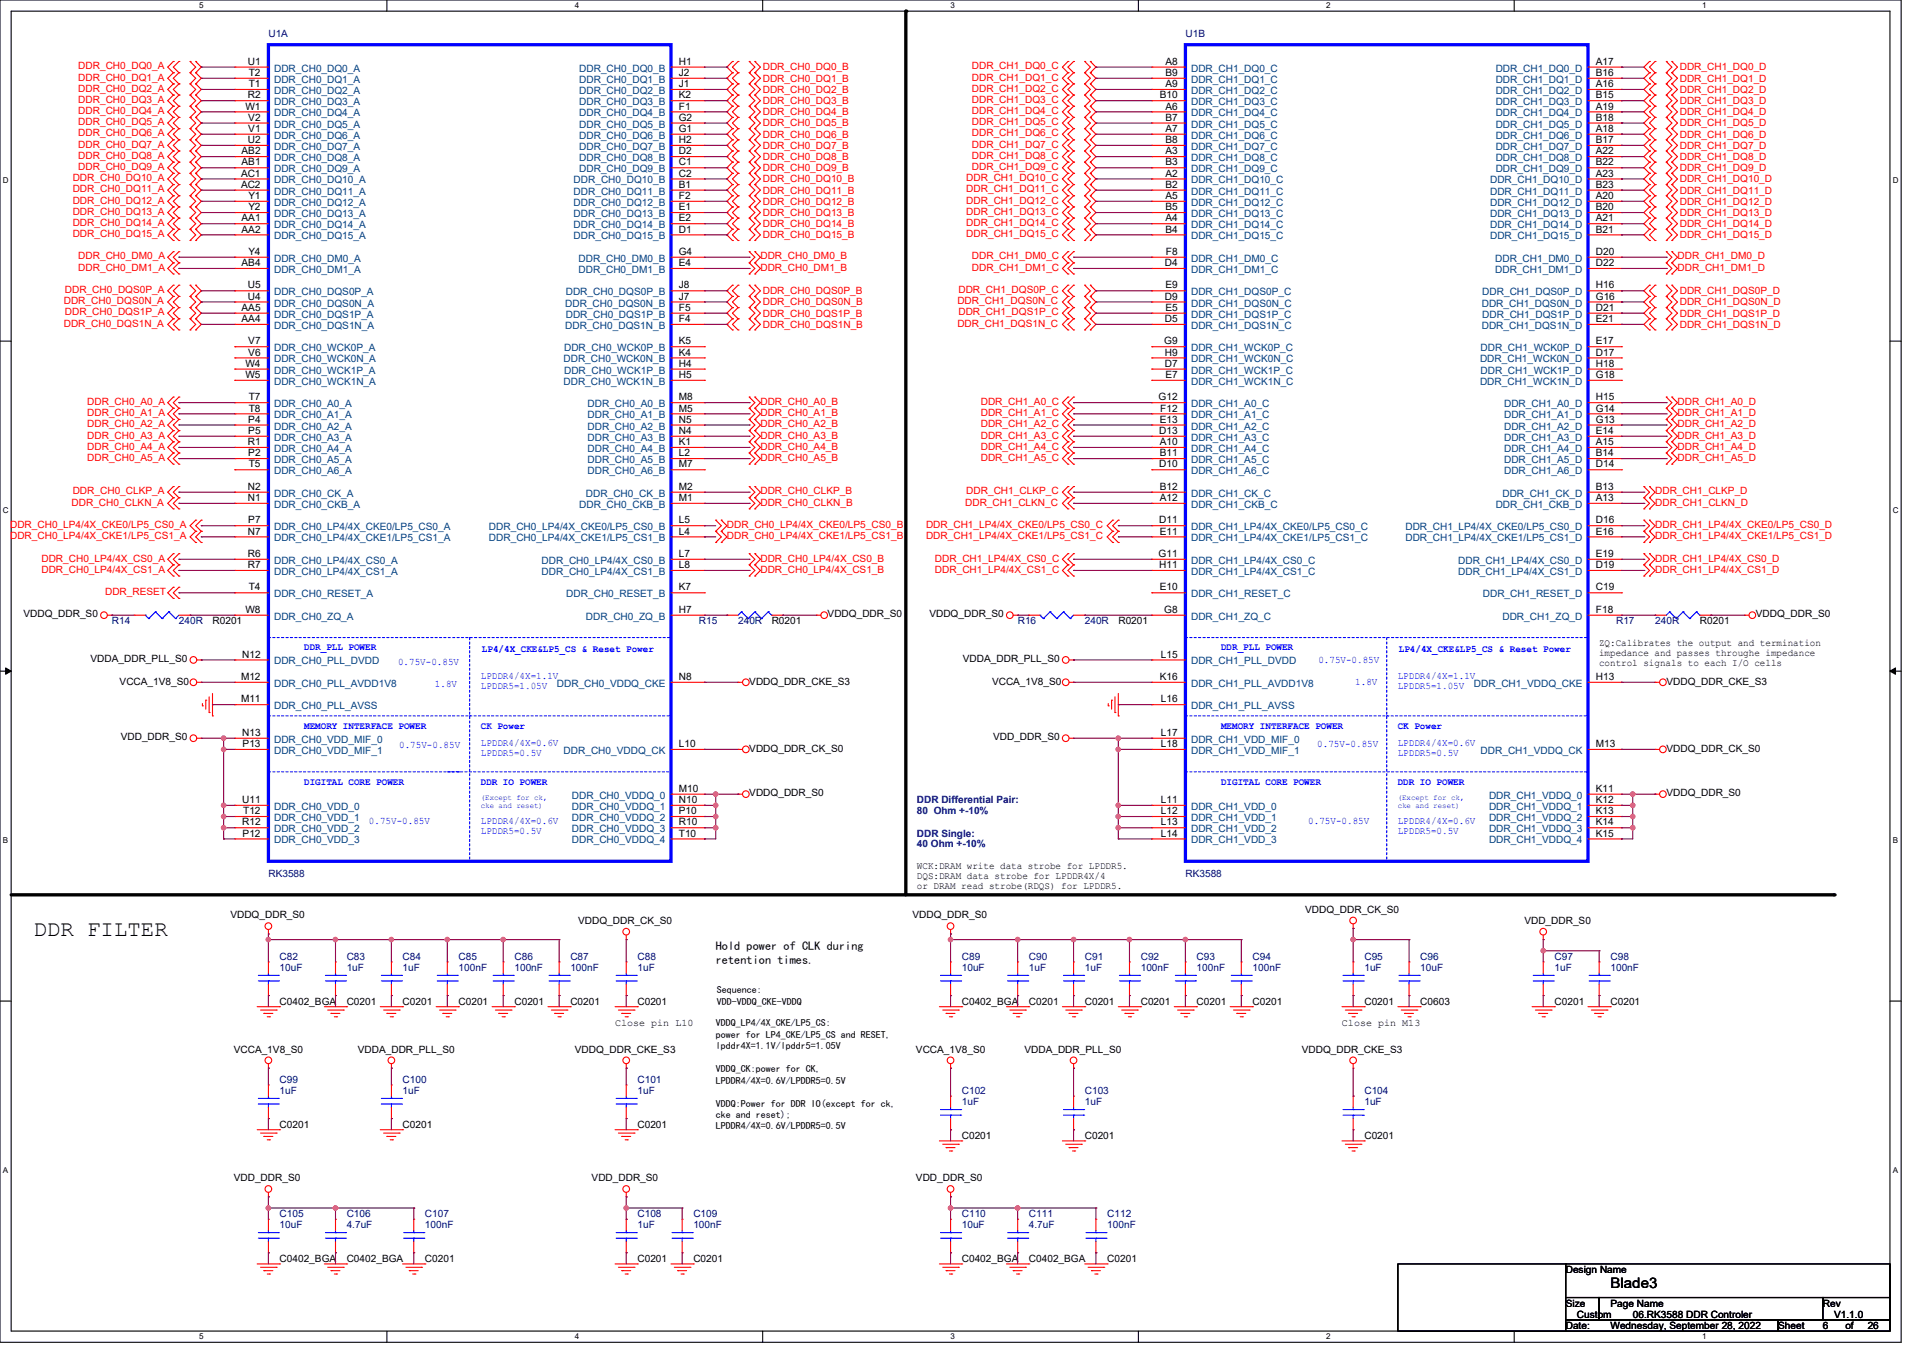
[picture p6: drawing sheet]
<svg xmlns="http://www.w3.org/2000/svg" width="297mm" height="210mm" viewBox="0 0 297 210" stroke-linecap="round" stroke-linejoin="round" font-family="sans-serif">
<defs><g id="words">
<text font-size="3.5" x="5.2" y="144.5">DDR FILTER</text>
<text font-size="2.2" x="248.7" y="198.9">Blade3</text>
<g font-size="1.9">
<text x="110.5" y="146.7">Hold power of CLK during</text>
<text x="110.5" y="148.9">retention times.</text>
</g>
<g font-size="1.6">
<text x="38.3" y="10">U1</text>
<text x="38.4" y="11.7">T2</text>
<text x="104.8" y="10">H1</text>
<text x="104.8" y="11.7">J2</text>
<text x="180" y="10">A8</text>
<text x="180" y="11.7">B9</text>
<text x="246.5" y="10">A17</text>
<text x="246.5" y="11.7">B16</text>
<text x="37.9" y="16.9">W1</text>
<text x="38.3" y="15.2">R2</text>
<text x="38.4" y="13.5">T1</text>
<text x="104.8" y="16.9">F1</text>
<text x="104.8" y="13.5">J1</text>
<text x="104.8" y="15.2">K2</text>
<text x="179.1" y="15.2">B10</text>
<text x="180" y="16.9">A6</text>
<text x="180" y="13.5">A9</text>
<text x="246.5" y="13.5">A16</text>
<text x="246.5" y="16.9">A19</text>
<text x="246.5" y="15.2">B15</text>
<text x="37.3" y="23.8">AB2</text>
<text x="38.3" y="22.1">U2</text>
<text x="38.3" y="20.4">V1</text>
<text x="38.3" y="18.6">V2</text>
<text x="104.8" y="23.8">D2</text>
<text x="104.8" y="20.4">G1</text>
<text x="104.8" y="18.6">G2</text>
<text x="104.8" y="22.1">H2</text>
<text x="180" y="23.8">A3</text>
<text x="180" y="20.4">A7</text>
<text x="180" y="18.6">B7</text>
<text x="180" y="22.1">B8</text>
<text x="246.5" y="20.4">A18</text>
<text x="246.5" y="23.8">A22</text>
<text x="246.5" y="22.1">B17</text>
<text x="246.5" y="18.6">B18</text>
<text x="37.2" y="27.3">AC1</text>
<text x="37.2" y="29">AC2</text>
<text x="37.3" y="25.5">AB1</text>
<text x="104.8" y="29">B1</text>
<text x="104.8" y="25.5">C1</text>
<text x="104.8" y="27.3">C2</text>
<text x="180" y="27.3">A2</text>
<text x="180" y="29">B2</text>
<text x="180" y="25.5">B3</text>
<text x="246.5" y="27.3">A23</text>
<text x="246.5" y="25.5">B22</text>
<text x="246.5" y="29">B23</text>
<text x="37.3" y="34.2">AA1</text>
<text x="37.3" y="35.9">AA2</text>
<text x="38.4" y="30.7">Y1</text>
<text x="38.4" y="32.5">Y2</text>
<text x="104.8" y="35.9">D1</text>
<text x="104.8" y="32.5">E1</text>
<text x="104.8" y="34.2">E2</text>
<text x="104.8" y="30.7">F2</text>
<text x="180" y="34.2">A4</text>
<text x="180" y="30.7">A5</text>
<text x="180" y="35.9">B4</text>
<text x="180" y="32.5">B5</text>
<text x="246.5" y="30.7">A20</text>
<text x="246.5" y="34.2">A21</text>
<text x="246.5" y="32.5">B20</text>
<text x="246.5" y="35.9">B21</text>
<text x="37.3" y="41.1">AB4</text>
<text x="38.4" y="39.4">Y4</text>
<text x="104.8" y="41.1">E4</text>
<text x="104.8" y="39.4">G4</text>
<text x="179.9" y="41.1">D4</text>
<text x="180.1" y="39.4">F8</text>
<text x="246.5" y="39.4">D20</text>
<text x="246.5" y="41.1">D22</text>
<text x="37.3" y="48">AA5</text>
<text x="38.3" y="46.3">U4</text>
<text x="38.3" y="44.5">U5</text>
<text x="104.8" y="48">F5</text>
<text x="104.8" y="46.3">J7</text>
<text x="104.8" y="44.5">J8</text>
<text x="179.9" y="46.3">D9</text>
<text x="180" y="48">E5</text>
<text x="180" y="44.5">E9</text>
<text x="246.5" y="48">D21</text>
<text x="246.5" y="46.3">G16</text>
<text x="246.5" y="44.5">H16</text>
<text x="37.3" y="49.7">AA4</text>
<text x="38.3" y="53.2">V7</text>
<text x="104.8" y="49.7">F4</text>
<text x="104.8" y="53.2">K5</text>
<text x="179.8" y="53.2">G9</text>
<text x="179.9" y="49.7">D5</text>
<text x="246.5" y="53.2">E17</text>
<text x="246.5" y="49.7">E21</text>
<text x="37.9" y="56.6">W4</text>
<text x="37.9" y="58.4">W5</text>
<text x="38.3" y="54.9">V6</text>
<text x="104.8" y="56.6">H4</text>
<text x="104.8" y="58.4">H5</text>
<text x="104.8" y="54.9">K4</text>
<text x="179.9" y="56.6">D7</text>
<text x="179.9" y="54.9">H9</text>
<text x="180" y="58.4">E7</text>
<text x="246.5" y="54.9">D17</text>
<text x="246.5" y="58.4">G18</text>
<text x="246.5" y="56.6">H18</text>
<text x="38.3" y="65.3">P4</text>
<text x="38.4" y="61.8">T7</text>
<text x="38.4" y="63.5">T8</text>
<text x="104.8" y="63.5">M5</text>
<text x="104.8" y="61.8">M8</text>
<text x="104.8" y="65.3">N5</text>
<text x="178.9" y="61.8">G12</text>
<text x="179.1" y="65.3">E13</text>
<text x="179.2" y="63.5">F12</text>
<text x="246.5" y="65.3">G13</text>
<text x="246.5" y="63.5">G14</text>
<text x="246.5" y="61.8">H15</text>
<text x="38.3" y="68.7">R1</text>
<text x="38.3" y="67">P5</text>
<text x="38.3" y="70.5">P2</text>
<text x="104.8" y="68.7">K1</text>
<text x="104.8" y="70.5">L2</text>
<text x="104.8" y="67">N4</text>
<text x="179" y="67">D13</text>
<text x="179.1" y="68.7">A10</text>
<text x="179.1" y="70.5">B11</text>
<text x="246.5" y="68.7">A15</text>
<text x="246.5" y="70.5">B14</text>
<text x="246.5" y="67">E14</text>
<text x="38.3" y="77.4">N1</text>
<text x="38.3" y="75.6">N2</text>
<text x="38.4" y="72.2">T5</text>
<text x="104.8" y="77.4">M1</text>
<text x="104.8" y="75.6">M2</text>
<text x="104.8" y="72.2">M7</text>
<text x="179" y="72.2">D10</text>
<text x="179.1" y="77.4">A12</text>
<text x="179.1" y="75.6">B12</text>
<text x="246.5" y="77.4">A13</text>
<text x="246.5" y="75.6">B13</text>
<text x="246.5" y="72.2">D14</text>
<text x="38.3" y="82.5">N7</text>
<text x="38.3" y="80.8">P7</text>
<text x="104.8" y="82.5">L4</text>
<text x="104.8" y="80.8">L5</text>
<text x="179" y="80.8">D11</text>
<text x="179.1" y="82.5">E11</text>
<text x="246.5" y="80.8">D16</text>
<text x="246.5" y="82.5">E16</text>
<text x="38.3" y="86">R6</text>
<text x="38.3" y="87.7">R7</text>
<text x="104.8" y="86">L7</text>
<text x="104.8" y="87.7">L8</text>
<text x="178.9" y="86">G11</text>
<text x="179" y="87.7">H11</text>
<text x="246.5" y="87.7">D19</text>
<text x="246.5" y="86">E19</text>
<text x="37.9" y="94.6">W8</text>
<text x="38.4" y="91.2">T4</text>
<text x="104.8" y="94.6">H7</text>
<text x="104.8" y="91.2">K7</text>
<text x="179.1" y="91.2">E10</text>
<text x="179.8" y="94.6">G8</text>
<text x="246.5" y="91.2">C19</text>
<text x="246.5" y="94.6">F18</text>
<text x="37.4" y="101.5">N12</text>
<text x="179.3" y="101.5">L15</text>
<text x="37.2" y="105">M12</text>
<text x="104.8" y="105">N8</text>
<text x="179.1" y="105">K16</text>
<text x="246.5" y="105">H13</text>
<text x="37.2" y="108.4">M11</text>
<text x="37.4" y="113.6">N13</text>
<text x="179.3" y="108.4">L16</text>
<text x="179.3" y="113.6">L17</text>
<text x="37.5" y="115.4">P13</text>
<text x="104.8" y="115.4">L10</text>
<text x="179.3" y="115.4">L18</text>
<text x="246.5" y="115.4">M13</text>
<text x="37.4" y="124">U11</text>
<text x="37.6" y="125.7">T12</text>
<text x="104.8" y="122.3">M10</text>
<text x="104.8" y="124">N10</text>
<text x="104.8" y="125.7">P10</text>
<text x="179.3" y="124">L11</text>
<text x="179.3" y="125.7">L12</text>
<text x="246.5" y="122.3">K11</text>
<text x="246.5" y="124">K12</text>
<text x="246.5" y="125.7">K13</text>
<text x="37.4" y="127.5">R12</text>
<text x="37.5" y="129.2">P12</text>
<text x="104.8" y="127.5">R10</text>
<text x="104.8" y="129.2">T10</text>
<text x="179.3" y="127.5">L13</text>
<text x="179.3" y="129.2">L14</text>
<text x="246.5" y="127.5">K14</text>
<text x="246.5" y="129.2">K15</text>
</g>
<g font-size="1.6" fill="#004080">
<text x="42.3" y="11.1">DDR_CH0_DQ0_A</text>
<text x="89.5" y="11.1">DDR_CH0_DQ0_B</text>
<text x="184" y="11.1">DDR_CH1_DQ0_C</text>
<text x="231" y="11.1">DDR_CH1_DQ0_D</text>
<text x="42.3" y="16.2">DDR_CH0_DQ3_A</text>
<text x="42.3" y="14.5">DDR_CH0_DQ2_A</text>
<text x="42.3" y="12.8">DDR_CH0_DQ1_A</text>
<text x="42.3" y="18">DDR_CH0_DQ4_A</text>
<text x="89.5" y="18">DDR_CH0_DQ4_B</text>
<text x="89.5" y="14.5">DDR_CH0_DQ2_B</text>
<text x="89.5" y="12.8">DDR_CH0_DQ1_B</text>
<text x="89.5" y="16.2">DDR_CH0_DQ3_B</text>
<text x="184" y="18">DDR_CH1_DQ4_C</text>
<text x="184" y="14.5">DDR_CH1_DQ2_C</text>
<text x="184" y="12.8">DDR_CH1_DQ1_C</text>
<text x="184" y="16.2">DDR_CH1_DQ3_C</text>
<text x="231" y="14.5">DDR_CH1_DQ2_D</text>
<text x="231" y="18">DDR_CH1_DQ4_D</text>
<text x="231" y="16.2">DDR_CH1_DQ3_D</text>
<text x="231" y="12.8">DDR_CH1_DQ1_D</text>
<text x="42.3" y="23.1">DDR_CH0_DQ7_A</text>
<text x="42.3" y="21.4">DDR_CH0_DQ6_A</text>
<text x="42.3" y="19.7">DDR_CH0_DQ5_A</text>
<text x="89.5" y="21.4">DDR_CH0_DQ6_B</text>
<text x="89.5" y="19.7">DDR_CH0_DQ5_B</text>
<text x="89.5" y="23.1">DDR_CH0_DQ7_B</text>
<text x="184" y="21.4">DDR_CH1_DQ6_C</text>
<text x="184" y="19.7">DDR_CH1_DQ5_C</text>
<text x="184" y="23.1">DDR_CH1_DQ7_C</text>
<text x="231" y="21.4">DDR_CH1_DQ6_D</text>
<text x="231" y="23.1">DDR_CH1_DQ7_D</text>
<text x="231" y="19.7">DDR_CH1_DQ5_D</text>
<text x="42.3" y="26.6">DDR_CH0_DQ9_A</text>
<text x="42.3" y="24.9">DDR_CH0_DQ8_A</text>
<text x="42.3" y="28.3">DDR_CH0_DQ10_A</text>
<text x="88.6" y="28.3">DDR_CH0_DQ10_B</text>
<text x="89.5" y="26.6">DDR_CH0_DQ9_B</text>
<text x="89.5" y="24.9">DDR_CH0_DQ8_B</text>
<text x="184" y="28.3">DDR_CH1_DQ10_C</text>
<text x="184" y="24.9">DDR_CH1_DQ8_C</text>
<text x="184" y="26.6">DDR_CH1_DQ9_C</text>
<text x="230.1" y="28.3">DDR_CH1_DQ10_D</text>
<text x="231" y="24.9">DDR_CH1_DQ8_D</text>
<text x="231" y="26.6">DDR_CH1_DQ9_D</text>
<text x="42.3" y="31.8">DDR_CH0_DQ12_A</text>
<text x="42.3" y="33.5">DDR_CH0_DQ13_A</text>
<text x="42.3" y="35.2">DDR_CH0_DQ14_A</text>
<text x="42.3" y="30.1">DDR_CH0_DQ11_A</text>
<text x="88.6" y="30.1">DDR_CH0_DQ11_B</text>
<text x="88.6" y="33.5">DDR_CH0_DQ13_B</text>
<text x="88.6" y="35.2">DDR_CH0_DQ14_B</text>
<text x="88.6" y="31.8">DDR_CH0_DQ12_B</text>
<text x="184" y="35.2">DDR_CH1_DQ14_C</text>
<text x="184" y="31.8">DDR_CH1_DQ12_C</text>
<text x="184" y="30.1">DDR_CH1_DQ11_C</text>
<text x="184" y="33.5">DDR_CH1_DQ13_C</text>
<text x="230.1" y="31.8">DDR_CH1_DQ12_D</text>
<text x="230.1" y="35.2">DDR_CH1_DQ14_D</text>
<text x="230.1" y="33.5">DDR_CH1_DQ13_D</text>
<text x="230.1" y="30.1">DDR_CH1_DQ11_D</text>
<text x="42.3" y="40.4">DDR_CH0_DM0_A</text>
<text x="42.3" y="37">DDR_CH0_DQ15_A</text>
<text x="88.6" y="37">DDR_CH0_DQ15_B</text>
<text x="89.4" y="40.4">DDR_CH0_DM0_B</text>
<text x="184" y="37">DDR_CH1_DQ15_C</text>
<text x="184" y="40.4">DDR_CH1_DM0_C</text>
<text x="230.1" y="37">DDR_CH1_DQ15_D</text>
<text x="230.9" y="40.4">DDR_CH1_DM0_D</text>
<text x="42.3" y="47.3">DDR_CH0_DQS0N_A</text>
<text x="42.3" y="45.6">DDR_CH0_DQS0P_A</text>
<text x="42.3" y="42.2">DDR_CH0_DM1_A</text>
<text x="87.3" y="47.3">DDR_CH0_DQS0N_B</text>
<text x="87.4" y="45.6">DDR_CH0_DQS0P_B</text>
<text x="89.4" y="42.2">DDR_CH0_DM1_B</text>
<text x="184" y="42.2">DDR_CH1_DM1_C</text>
<text x="184" y="47.3">DDR_CH1_DQS0N_C</text>
<text x="184" y="45.6">DDR_CH1_DQS0P_C</text>
<text x="228.8" y="47.3">DDR_CH1_DQS0N_D</text>
<text x="228.9" y="45.6">DDR_CH1_DQS0P_D</text>
<text x="230.9" y="42.2">DDR_CH1_DM1_D</text>
<text x="42.3" y="50.8">DDR_CH0_DQS1N_A</text>
<text x="42.3" y="49.1">DDR_CH0_DQS1P_A</text>
<text x="87.3" y="50.8">DDR_CH0_DQS1N_B</text>
<text x="87.4" y="49.1">DDR_CH0_DQS1P_B</text>
<text x="184" y="50.8">DDR_CH1_DQS1N_C</text>
<text x="184" y="49.1">DDR_CH1_DQS1P_C</text>
<text x="228.8" y="50.8">DDR_CH1_DQS1N_D</text>
<text x="228.9" y="49.1">DDR_CH1_DQS1P_D</text>
<text x="42.3" y="56">DDR_CH0_WCK0N_A</text>
<text x="42.3" y="54.2">DDR_CH0_WCK0P_A</text>
<text x="42.3" y="57.7">DDR_CH0_WCK1P_A</text>
<text x="42.3" y="59.4">DDR_CH0_WCK1N_A</text>
<text x="87" y="59.4">DDR_CH0_WCK1N_B</text>
<text x="87" y="56">DDR_CH0_WCK0N_B</text>
<text x="87.1" y="57.7">DDR_CH0_WCK1P_B</text>
<text x="87.1" y="54.2">DDR_CH0_WCK0P_B</text>
<text x="184" y="57.7">DDR_CH1_WCK1P_C</text>
<text x="184" y="59.4">DDR_CH1_WCK1N_C</text>
<text x="184" y="54.2">DDR_CH1_WCK0P_C</text>
<text x="184" y="56">DDR_CH1_WCK0N_C</text>
<text x="228.6" y="56">DDR_CH1_WCK0N_D</text>
<text x="228.6" y="59.4">DDR_CH1_WCK1N_D</text>
<text x="228.7" y="54.2">DDR_CH1_WCK0P_D</text>
<text x="228.7" y="57.7">DDR_CH1_WCK1P_D</text>
<text x="42.3" y="62.9">DDR_CH0_A0_A</text>
<text x="42.3" y="64.6">DDR_CH0_A1_A</text>
<text x="90.7" y="64.6">DDR_CH0_A1_B</text>
<text x="90.7" y="62.9">DDR_CH0_A0_B</text>
<text x="184" y="62.9">DDR_CH1_A0_C</text>
<text x="184" y="64.6">DDR_CH1_A1_C</text>
<text x="232.3" y="64.6">DDR_CH1_A1_D</text>
<text x="232.3" y="62.9">DDR_CH1_A0_D</text>
<text x="42.3" y="66.3">DDR_CH0_A2_A</text>
<text x="42.3" y="68.1">DDR_CH0_A3_A</text>
<text x="42.3" y="69.8">DDR_CH0_A4_A</text>
<text x="42.3" y="71.5">DDR_CH0_A5_A</text>
<text x="90.7" y="69.8">DDR_CH0_A4_B</text>
<text x="90.7" y="71.5">DDR_CH0_A5_B</text>
<text x="90.7" y="68.1">DDR_CH0_A3_B</text>
<text x="90.7" y="66.3">DDR_CH0_A2_B</text>
<text x="184" y="66.3">DDR_CH1_A2_C</text>
<text x="184" y="68.1">DDR_CH1_A3_C</text>
<text x="184" y="69.8">DDR_CH1_A4_C</text>
<text x="184" y="71.5">DDR_CH1_A5_C</text>
<text x="232.3" y="69.8">DDR_CH1_A4_D</text>
<text x="232.3" y="71.5">DDR_CH1_A5_D</text>
<text x="232.3" y="68.1">DDR_CH1_A3_D</text>
<text x="232.3" y="66.3">DDR_CH1_A2_D</text>
<text x="42.3" y="76.7">DDR_CH0_CK_A</text>
<text x="42.3" y="73.2">DDR_CH0_A6_A</text>
<text x="90.5" y="76.7">DDR_CH0_CK_B</text>
<text x="90.7" y="73.2">DDR_CH0_A6_B</text>
<text x="184" y="76.7">DDR_CH1_CK_C</text>
<text x="184" y="73.2">DDR_CH1_A6_C</text>
<text x="232" y="76.7">DDR_CH1_CK_D</text>
<text x="232.3" y="73.2">DDR_CH1_A6_D</text>
<text x="42.3" y="78.4">DDR_CH0_CKB_A</text>
<text x="42.3" y="83.6">DDR_CH0_LP4/4X_CKE1/LP5_CS1_A</text>
<text x="42.3" y="81.9">DDR_CH0_LP4/4X_CKE0/LP5_CS0_A</text>
<text x="75.5" y="83.6">DDR_CH0_LP4/4X_CKE1/LP5_CS1_B</text>
<text x="75.5" y="81.9">DDR_CH0_LP4/4X_CKE0/LP5_CS0_B</text>
<text x="89.5" y="78.4">DDR_CH0_CKB_B</text>
<text x="184" y="78.4">DDR_CH1_CKB_C</text>
<text x="184" y="81.9">DDR_CH1_LP4/4X_CKE0/LP5_CS0_C</text>
<text x="184" y="83.6">DDR_CH1_LP4/4X_CKE1/LP5_CS1_C</text>
<text x="217.1" y="81.9">DDR_CH1_LP4/4X_CKE0/LP5_CS0_D</text>
<text x="217.1" y="83.6">DDR_CH1_LP4/4X_CKE1/LP5_CS1_D</text>
<text x="231" y="78.4">DDR_CH1_CKB_D</text>
<text x="42.3" y="87.1">DDR_CH0_LP4/4X_CS0_A</text>
<text x="42.3" y="88.8">DDR_CH0_LP4/4X_CS1_A</text>
<text x="83.7" y="87.1">DDR_CH0_LP4/4X_CS0_B</text>
<text x="83.7" y="88.8">DDR_CH0_LP4/4X_CS1_B</text>
<text x="184" y="87.1">DDR_CH1_LP4/4X_CS0_C</text>
<text x="184" y="88.8">DDR_CH1_LP4/4X_CS1_C</text>
<text x="225.2" y="88.8">DDR_CH1_LP4/4X_CS1_D</text>
<text x="225.2" y="87.1">DDR_CH1_LP4/4X_CS0_D</text>
<text x="42.3" y="92.2">DDR_CH0_RESET_A</text>
<text x="42.3" y="95.7">DDR_CH0_ZQ_A</text>
<text x="87.5" y="92.2">DDR_CH0_RESET_B</text>
<text x="90.5" y="95.7">DDR_CH0_ZQ_B</text>
<text x="184" y="92.2">DDR_CH1_RESET_C</text>
<text x="184" y="95.7">DDR_CH1_ZQ_C</text>
<text x="229" y="92.2">DDR_CH1_RESET_D</text>
<text x="232" y="95.7">DDR_CH1_ZQ_D</text>
<text x="42.3" y="106.1">DDR_CH0_PLL_AVDD1V8</text>
<text x="42.3" y="102.6">DDR_CH0_PLL_DVDD</text>
<text x="86" y="106.1">DDR_CH0_VDDQ_CKE</text>
<text x="184" y="106.1">DDR_CH1_PLL_AVDD1V8</text>
<text x="184" y="102.6">DDR_CH1_PLL_DVDD</text>
<text x="227.6" y="106.1">DDR_CH1_VDDQ_CKE</text>
<text x="42.3" y="109.5">DDR_CH0_PLL_AVSS</text>
<text x="184" y="109.5">DDR_CH1_PLL_AVSS</text>
<text x="42.3" y="116.4">DDR_CH0_VDD_MIF_1</text>
<text x="42.3" y="114.7">DDR_CH0_VDD_MIF_0</text>
<text x="87" y="116.4">DDR_CH0_VDDQ_CK</text>
<text x="184" y="116.4">DDR_CH1_VDD_MIF_1</text>
<text x="184" y="114.7">DDR_CH1_VDD_MIF_0</text>
<text x="228.7" y="116.4">DDR_CH1_VDDQ_CK</text>
<text x="42.3" y="125.1">DDR_CH0_VDD_0</text>
<text x="88.3" y="123.3">DDR_CH0_VDDQ_0</text>
<text x="88.3" y="125.1">DDR_CH0_VDDQ_1</text>
<text x="184" y="125.1">DDR_CH1_VDD_0</text>
<text x="230" y="123.3">DDR_CH1_VDDQ_0</text>
<text x="230" y="125.1">DDR_CH1_VDDQ_1</text>
<text x="42.3" y="130.2">DDR_CH0_VDD_3</text>
<text x="42.3" y="128.5">DDR_CH0_VDD_2</text>
<text x="42.3" y="126.8">DDR_CH0_VDD_1</text>
<text x="88.3" y="126.8">DDR_CH0_VDDQ_2</text>
<text x="88.3" y="128.5">DDR_CH0_VDDQ_3</text>
<text x="88.3" y="130.2">DDR_CH0_VDDQ_4</text>
<text x="184" y="126.8">DDR_CH1_VDD_1</text>
<text x="184" y="128.5">DDR_CH1_VDD_2</text>
<text x="184" y="130.2">DDR_CH1_VDD_3</text>
<text x="230" y="126.8">DDR_CH1_VDDQ_2</text>
<text x="230" y="128.5">DDR_CH1_VDDQ_3</text>
<text x="230" y="130.2">DDR_CH1_VDDQ_4</text>
</g>
<g font-size="1.5" fill="#000080">
<text x="41.5" y="5.7">U1A</text>
<text x="183.1" y="5.7">U1B</text>
<text x="17.3" y="96.4">R14</text>
<text x="27.6" y="96.4">240R</text>
<text x="108" y="96.4">R15</text>
<text x="114" y="96.4">240R</text>
<text x="157.2" y="96.4">R16</text>
<text x="167.5" y="96.4">240R</text>
<text x="249.6" y="96.4">R17</text>
<text x="255.6" y="96.4">240R</text>
<text x="141.6" y="124.1">DDR Differential Pair:</text>
<text x="141.6" y="125.7">80 Ohm +-10%</text>
<text x="141.6" y="129.2">DDR Single:</text>
<text x="141.6" y="130.8">40 Ohm +-10%</text>
<text x="41.5" y="135.4">RK3588</text>
<text x="183.1" y="135.4">RK3588</text>
<text x="43.2" y="148.2">C82</text>
<text x="43.2" y="149.9">10uF</text>
<text x="53.5" y="148.2">C83</text>
<text x="53.5" y="149.9">1uF</text>
<text x="62.2" y="148.2">C84</text>
<text x="62.2" y="149.9">1uF</text>
<text x="70.8" y="148.2">C85</text>
<text x="70.8" y="149.9">100nF</text>
<text x="79.5" y="148.2">C86</text>
<text x="79.5" y="149.9">100nF</text>
<text x="88.1" y="148.2">C87</text>
<text x="88.1" y="149.9">100nF</text>
<text x="98.5" y="148.2">C88</text>
<text x="98.5" y="149.9">1uF</text>
<text x="148.5" y="148.2">C89</text>
<text x="148.5" y="149.9">10uF</text>
<text x="158.9" y="148.2">C90</text>
<text x="158.9" y="149.9">1uF</text>
<text x="167.5" y="148.2">C91</text>
<text x="167.5" y="149.9">1uF</text>
<text x="176.2" y="148.2">C92</text>
<text x="176.2" y="149.9">100nF</text>
<text x="184.8" y="148.2">C93</text>
<text x="184.8" y="149.9">100nF</text>
<text x="193.5" y="148.2">C94</text>
<text x="193.5" y="149.9">100nF</text>
<text x="210.7" y="148.2">C95</text>
<text x="210.7" y="149.9">1uF</text>
<text x="219.4" y="148.2">C96</text>
<text x="219.4" y="149.9">10uF</text>
<text x="240.1" y="148.2">C97</text>
<text x="240.1" y="149.9">1uF</text>
<text x="248.7" y="148.2">C98</text>
<text x="248.7" y="149.9">100nF</text>
<text x="43.2" y="167.2">C99</text>
<text x="62.2" y="167.2">C100</text>
<text x="98.5" y="167.2">C101</text>
<text x="43.2" y="168.9">1uF</text>
<text x="62.2" y="168.9">1uF</text>
<text x="98.5" y="168.9">1uF</text>
<text x="148.5" y="168.9">C102</text>
<text x="148.5" y="170.6">1uF</text>
<text x="167.5" y="168.9">C103</text>
<text x="167.5" y="170.6">1uF</text>
<text x="210.7" y="168.9">C104</text>
<text x="210.7" y="170.6">1uF</text>
<text x="43.2" y="187.9">C105</text>
<text x="43.2" y="189.7">10uF</text>
<text x="53.5" y="187.9">C106</text>
<text x="53.5" y="189.7">4.7uF</text>
<text x="65.6" y="187.9">C107</text>
<text x="65.6" y="189.7">100nF</text>
<text x="98.5" y="187.9">C108</text>
<text x="98.5" y="189.7">1uF</text>
<text x="107.1" y="187.9">C109</text>
<text x="107.1" y="189.7">100nF</text>
<text x="148.5" y="187.9">C110</text>
<text x="148.5" y="189.7">10uF</text>
<text x="158.9" y="187.9">C111</text>
<text x="158.9" y="189.7">4.7uF</text>
<text x="171" y="187.9">C112</text>
<text x="171" y="189.7">100nF</text>
</g>
<g font-size="1.5" fill="#f00">
<text x="12.1" y="10.7">DDR_CH0_DQ0_A</text>
<text x="117.8" y="10.9">DDR_CH0_DQ0_B</text>
<text x="150.1" y="10.7">DDR_CH1_DQ0_C</text>
<text x="259.4" y="10.9">DDR_CH1_DQ0_D</text>
<text x="12.1" y="12.4">DDR_CH0_DQ1_A</text>
<text x="12.1" y="14.2">DDR_CH0_DQ2_A</text>
<text x="12.1" y="15.9">DDR_CH0_DQ3_A</text>
<text x="12.1" y="17.6">DDR_CH0_DQ4_A</text>
<text x="117.8" y="12.6">DDR_CH0_DQ1_B</text>
<text x="117.8" y="14.3">DDR_CH0_DQ2_B</text>
<text x="117.8" y="16.1">DDR_CH0_DQ3_B</text>
<text x="117.8" y="17.8">DDR_CH0_DQ4_B</text>
<text x="150.1" y="12.4">DDR_CH1_DQ1_C</text>
<text x="150.1" y="14.2">DDR_CH1_DQ2_C</text>
<text x="150.1" y="15.9">DDR_CH1_DQ3_C</text>
<text x="150.1" y="17.6">DDR_CH1_DQ4_C</text>
<text x="259.4" y="12.6">DDR_CH1_DQ1_D</text>
<text x="259.4" y="14.3">DDR_CH1_DQ2_D</text>
<text x="259.4" y="16.1">DDR_CH1_DQ3_D</text>
<text x="259.4" y="17.8">DDR_CH1_DQ4_D</text>
<text x="12.1" y="19.3">DDR_CH0_DQ5_A</text>
<text x="12.1" y="21.1">DDR_CH0_DQ6_A</text>
<text x="12.1" y="22.8">DDR_CH0_DQ7_A</text>
<text x="117.8" y="19.5">DDR_CH0_DQ5_B</text>
<text x="117.8" y="21.3">DDR_CH0_DQ6_B</text>
<text x="117.8" y="23">DDR_CH0_DQ7_B</text>
<text x="150.1" y="19.3">DDR_CH1_DQ5_C</text>
<text x="150.1" y="21.1">DDR_CH1_DQ6_C</text>
<text x="150.1" y="22.8">DDR_CH1_DQ7_C</text>
<text x="259.4" y="19.5">DDR_CH1_DQ5_D</text>
<text x="259.4" y="21.3">DDR_CH1_DQ6_D</text>
<text x="259.4" y="23">DDR_CH1_DQ7_D</text>
<text x="11.2" y="28">DDR_CH0_DQ10_A</text>
<text x="11.2" y="29.7">DDR_CH0_DQ11_A</text>
<text x="12.1" y="24.5">DDR_CH0_DQ8_A</text>
<text x="12.1" y="26.3">DDR_CH0_DQ9_A</text>
<text x="117.8" y="24.7">DDR_CH0_DQ8_B</text>
<text x="117.8" y="26.4">DDR_CH0_DQ9_B</text>
<text x="117.8" y="28.2">DDR_CH0_DQ10_B</text>
<text x="117.8" y="29.9">DDR_CH0_DQ11_B</text>
<text x="149.2" y="28">DDR_CH1_DQ10_C</text>
<text x="149.2" y="29.7">DDR_CH1_DQ11_C</text>
<text x="150.1" y="24.5">DDR_CH1_DQ8_C</text>
<text x="150.1" y="26.3">DDR_CH1_DQ9_C</text>
<text x="259.4" y="24.7">DDR_CH1_DQ8_D</text>
<text x="259.4" y="26.4">DDR_CH1_DQ9_D</text>
<text x="259.4" y="28.2">DDR_CH1_DQ10_D</text>
<text x="259.4" y="29.9">DDR_CH1_DQ11_D</text>
<text x="11.2" y="31.4">DDR_CH0_DQ12_A</text>
<text x="11.2" y="33.2">DDR_CH0_DQ13_A</text>
<text x="11.2" y="34.9">DDR_CH0_DQ14_A</text>
<text x="117.8" y="31.6">DDR_CH0_DQ12_B</text>
<text x="117.8" y="33.3">DDR_CH0_DQ13_B</text>
<text x="117.8" y="35.1">DDR_CH0_DQ14_B</text>
<text x="149.2" y="31.4">DDR_CH1_DQ12_C</text>
<text x="149.2" y="33.2">DDR_CH1_DQ13_C</text>
<text x="149.2" y="34.9">DDR_CH1_DQ14_C</text>
<text x="259.4" y="31.6">DDR_CH1_DQ12_D</text>
<text x="259.4" y="33.3">DDR_CH1_DQ13_D</text>
<text x="259.4" y="35.1">DDR_CH1_DQ14_D</text>
<text x="11.2" y="36.6">DDR_CH0_DQ15_A</text>
<text x="12.1" y="40.1">DDR_CH0_DM0_A</text>
<text x="12.1" y="41.8">DDR_CH0_DM1_A</text>
<text x="117.5" y="40.1">DDR_CH0_DM0_B</text>
<text x="117.5" y="41.8">DDR_CH0_DM1_B</text>
<text x="117.8" y="36.8">DDR_CH0_DQ15_B</text>
<text x="149.2" y="36.6">DDR_CH1_DQ15_C</text>
<text x="150.1" y="40.1">DDR_CH1_DM0_C</text>
<text x="150.1" y="41.8">DDR_CH1_DM1_C</text>
<text x="259.1" y="40.1">DDR_CH1_DM0_D</text>
<text x="259.1" y="41.8">DDR_CH1_DM1_D</text>
<text x="259.4" y="36.8">DDR_CH1_DQ15_D</text>
<text x="9.8" y="47">DDR_CH0_DQS0N_A</text>
<text x="10" y="45.3">DDR_CH0_DQS0P_A</text>
<text x="117.8" y="45.4">DDR_CH0_DQS0P_B</text>
<text x="117.8" y="47.2">DDR_CH0_DQS0N_B</text>
<text x="147.9" y="47">DDR_CH1_DQS0N_C</text>
<text x="148" y="45.3">DDR_CH1_DQS0P_C</text>
<text x="259.4" y="45.4">DDR_CH1_DQS0P_D</text>
<text x="259.4" y="47.2">DDR_CH1_DQS0N_D</text>
<text x="9.8" y="50.4">DDR_CH0_DQS1N_A</text>
<text x="10" y="48.7">DDR_CH0_DQS1P_A</text>
<text x="117.8" y="48.9">DDR_CH0_DQS1P_B</text>
<text x="117.8" y="50.6">DDR_CH0_DQS1N_B</text>
<text x="147.9" y="50.4">DDR_CH1_DQS1N_C</text>
<text x="148" y="48.7">DDR_CH1_DQS1P_C</text>
<text x="259.4" y="48.9">DDR_CH1_DQS1P_D</text>
<text x="259.4" y="50.6">DDR_CH1_DQS1N_D</text>
<text x="13.5" y="62.5">DDR_CH0_A0_A</text>
<text x="13.5" y="64.3">DDR_CH0_A1_A</text>
<text x="13.5" y="66">DDR_CH0_A2_A</text>
<text x="117.5" y="62.5">DDR_CH0_A0_B</text>
<text x="117.5" y="64.3">DDR_CH0_A1_B</text>
<text x="117.5" y="66">DDR_CH0_A2_B</text>
<text x="151.5" y="62.5">DDR_CH1_A0_C</text>
<text x="151.5" y="64.3">DDR_CH1_A1_C</text>
<text x="151.5" y="66">DDR_CH1_A2_C</text>
<text x="259.1" y="62.5">DDR_CH1_A0_D</text>
<text x="259.1" y="64.3">DDR_CH1_A1_D</text>
<text x="259.1" y="66">DDR_CH1_A2_D</text>
<text x="13.5" y="67.7">DDR_CH0_A3_A</text>
<text x="13.5" y="69.4">DDR_CH0_A4_A</text>
<text x="13.5" y="71.2">DDR_CH0_A5_A</text>
<text x="117.5" y="67.7">DDR_CH0_A3_B</text>
<text x="117.5" y="69.4">DDR_CH0_A4_B</text>
<text x="117.5" y="71.2">DDR_CH0_A5_B</text>
<text x="151.5" y="67.7">DDR_CH1_A3_C</text>
<text x="151.5" y="69.4">DDR_CH1_A4_C</text>
<text x="151.5" y="71.2">DDR_CH1_A5_C</text>
<text x="259.1" y="67.7">DDR_CH1_A3_D</text>
<text x="259.1" y="69.4">DDR_CH1_A4_D</text>
<text x="259.1" y="71.2">DDR_CH1_A5_D</text>
<text x="11.2" y="76.3">DDR_CH0_CLKP_A</text>
<text x="117.5" y="76.3">DDR_CH0_CLKP_B</text>
<text x="149.2" y="76.3">DDR_CH1_CLKP_C</text>
<text x="255.6" y="76.3">DDR_CH1_CLKP_D</text>
<text x="1.6" y="81.5">DDR_CH0_LP4/4X_CKE0/LP5_CS0_A</text>
<text x="1.6" y="83.2">DDR_CH0_LP4/4X_CKE1/LP5_CS1_A</text>
<text x="11.1" y="78.1">DDR_CH0_CLKN_A</text>
<text x="112.3" y="81.5">DDR_CH0_LP4/4X_CKE0/LP5_CS0_B</text>
<text x="112.3" y="83.2">DDR_CH0_LP4/4X_CKE1/LP5_CS1_B</text>
<text x="117.5" y="78.1">DDR_CH0_CLKN_B</text>
<text x="143" y="81.5">DDR_CH1_LP4/4X_CKE0/LP5_CS0_C</text>
<text x="143" y="83.2">DDR_CH1_LP4/4X_CKE1/LP5_CS1_C</text>
<text x="149.1" y="78.1">DDR_CH1_CLKN_C</text>
<text x="255.6" y="78.1">DDR_CH1_CLKN_D</text>
<text x="255.6" y="83.2">DDR_CH1_LP4/4X_CKE1/LP5_CS1_D</text>
<text x="255.6" y="81.5">DDR_CH1_LP4/4X_CKE0/LP5_CS0_D</text>
<text x="6.4" y="88.4">DDR_CH0_LP4/4X_CS1_A</text>
<text x="6.4" y="86.7">DDR_CH0_LP4/4X_CS0_A</text>
<text x="117.5" y="86.7">DDR_CH0_LP4/4X_CS0_B</text>
<text x="117.5" y="88.4">DDR_CH0_LP4/4X_CS1_B</text>
<text x="144.4" y="88.4">DDR_CH1_LP4/4X_CS1_C</text>
<text x="144.4" y="86.7">DDR_CH1_LP4/4X_CS0_C</text>
<text x="255.6" y="86.7">DDR_CH1_LP4/4X_CS0_D</text>
<text x="255.6" y="88.4">DDR_CH1_LP4/4X_CS1_D</text>
<text x="16.2" y="91.9">DDR_RESET</text>
</g>
<g font-size="1.5">
<text x="3.6" y="95.3">VDDQ_DDR_S0</text>
<text x="127.8" y="95.3">VDDQ_DDR_S0</text>
<text x="143.5" y="95.3">VDDQ_DDR_S0</text>
<text x="271.2" y="95.3">VDDQ_DDR_S0</text>
<text x="32.8" y="96.4">R0201</text>
<text x="119.2" y="96.4">R0201</text>
<text x="172.7" y="96.4">R0201</text>
<text x="247" y="99.7">ZQ:Calibrates the output and termination</text>
<text x="247" y="101.2">impedance and passes throughe impedance</text>
<text x="262.5" y="96.4">R0201</text>
<text x="14" y="102.3">VDDA_DDR_PLL_S0</text>
<text x="18.5" y="105.7">VCCA_1V8_S0</text>
<text x="115.7" y="105.7">VDDQ_DDR_CKE_S3</text>
<text x="148.7" y="102.3">VDDA_DDR_PLL_S0</text>
<text x="153.2" y="105.7">VCCA_1V8_S0</text>
<text x="247" y="102.8">control signals to each I/O cells</text>
<text x="257.4" y="105.7">VDDQ_DDR_CKE_S3</text>
<text x="18.6" y="114.3">VDD_DDR_S0</text>
<text x="115.7" y="116.1">VDDQ_DDR_CK_S0</text>
<text x="153.4" y="114.3">VDD_DDR_S0</text>
<text x="257.4" y="116.1">VDDQ_DDR_CK_S0</text>
<text x="115.7" y="123">VDDQ_DDR_S0</text>
<text x="257.4" y="123">VDDQ_DDR_S0</text>
<text x="141.6" y="134.2">WCK:DRAM write data strobe for LPDDR5.</text>
<text x="141.6" y="135.8">DQS:DRAM data strobe for LPDDR4X/4</text>
<text x="141.6" y="137.3">or DRAM read strobe(RDQS) for LPDDR5.</text>
<text x="35.6" y="141.8">VDDQ_DDR_S0</text>
<text x="89.3" y="142.7">VDDQ_DDR_CK_S0</text>
<text x="140.9" y="141.8">VDDQ_DDR_S0</text>
<text x="201.6" y="140.9">VDDQ_DDR_CK_S0</text>
<text x="235.4" y="142.7">VDD_DDR_S0</text>
<text x="43.2" y="155.1">C0402_BGA</text>
<text x="53.5" y="155.1">C0201</text>
<text x="62.2" y="155.1">C0201</text>
<text x="70.8" y="155.1">C0201</text>
<text x="79.5" y="155.1">C0201</text>
<text x="88.1" y="155.1">C0201</text>
<text x="98.5" y="155.1">C0201</text>
<text x="110.7" y="153.3">Sequence:</text>
<text x="110.7" y="155.1">VDD-VDDQ_CKE-VDDQ</text>
<text x="148.5" y="155.1">C0402_BGA</text>
<text x="158.9" y="155.1">C0201</text>
<text x="167.5" y="155.1">C0201</text>
<text x="176.2" y="155.1">C0201</text>
<text x="184.8" y="155.1">C0201</text>
<text x="193.5" y="155.1">C0201</text>
<text x="210.7" y="155.1">C0201</text>
<text x="219.4" y="155.1">C0603</text>
<text x="240.1" y="155.1">C0201</text>
<text x="248.7" y="155.1">C0201</text>
<text x="95" y="158.4">Close pin L10</text>
<text x="110.5" y="158.5">VDDQ_LP4/4X_CKE/LP5_CS:</text>
<text x="110.5" y="160.3">power for LP4_CKE/LP5_CS and RESET,</text>
<text x="207.3" y="158.4">Close pin M13</text>
<text x="36.1" y="162.5">VCCA_1V8_S0</text>
<text x="55.3" y="162.5">VDDA_DDR_PLL_S0</text>
<text x="88.8" y="162.5">VDDQ_DDR_CKE_S3</text>
<text x="110.5" y="162">lpddr4X=1.1V/lpddr5=1.05V</text>
<text x="110.5" y="165.6">VDDQ_CK:power for CK,</text>
<text x="110.5" y="167.3">LPDDR4/4X=0.6V/LPDDR5=0.5V</text>
<text x="141.5" y="162.5">VCCA_1V8_S0</text>
<text x="158.2" y="162.5">VDDA_DDR_PLL_S0</text>
<text x="201.1" y="162.5">VDDQ_DDR_CKE_S3</text>
<text x="110.5" y="170.9">VDDQ:Power for DDR IO(except for ck,</text>
<text x="110.5" y="172.6">cke and reset);</text>
<text x="43.2" y="174.1">C0201</text>
<text x="62.2" y="174.1">C0201</text>
<text x="98.5" y="174.1">C0201</text>
<text x="110.5" y="174.4">LPDDR4/4X=0.6V/LPDDR5=0.5V</text>
<text x="148.5" y="175.8">C0201</text>
<text x="167.5" y="175.8">C0201</text>
<text x="210.7" y="175.8">C0201</text>
<text x="36.1" y="182.4">VDD_DDR_S0</text>
<text x="91.4" y="182.4">VDD_DDR_S0</text>
<text x="141.5" y="182.4">VDD_DDR_S0</text>
<text x="43.2" y="194.8">C0402_BGA</text>
<text x="53.5" y="194.8">C0402_BGA</text>
<text x="65.6" y="194.8">C0201</text>
<text x="98.5" y="194.8">C0201</text>
<text x="107.1" y="194.8">C0201</text>
<text x="148.5" y="194.8">C0402_BGA</text>
<text x="158.9" y="194.8">C0402_BGA</text>
<text x="171" y="194.8">C0201</text>
<text x="241.8" y="196.6">Design Name</text>
<text x="241.8" y="201.7">Size</text>
<text x="243.6" y="203.5">Custom</text>
<text x="248.7" y="201.7">Page Name</text>
<text x="252.2" y="203.5">06.RK3588 DDR Controler</text>
<text x="281.5" y="201.7">Rev</text>
<text x="283.3" y="203.5">V1.1.0</text>
<text x="241.8" y="205.2">Date:</text>
<text x="248.7" y="205.2">Wednesday, September 28, 2022</text>
<text x="274.6" y="205.2">Sheet</text>
<text x="281.5" y="205.2">6</text>
<text x="285" y="205.2">of</text>
<text x="288.5" y="205.2">26</text>
</g>
<g font-size="1.5" fill="#00f">
<text x="47" y="100.4">DDR_PLL POWER</text>
<text x="74.4" y="100.6">LP4/4X_CKE&amp;LP5_CS &amp; Reset Power</text>
<text x="188.6" y="100.4">DDR_PLL POWER</text>
<text x="216.1" y="100.6">LP4/4X_CKE&amp;LP5_CS &amp; Reset Power</text>
<text x="61.5" y="102.6">0.75V-0.85V</text>
<text x="67.2" y="106.1">1.8V</text>
<text x="74.3" y="104.9">LPDDR4/4X=1.1V</text>
<text x="74.3" y="106.4">LPDDR5=1.05V</text>
<text x="203.6" y="102.4">0.75V-0.85V</text>
<text x="209.3" y="105.7">1.8V</text>
<text x="215.9" y="104.9">LPDDR4/4X=1.1V</text>
<text x="215.9" y="106.4">LPDDR5=1.05V</text>
<text x="47" y="112.5">MEMORY INTERFACE POWER</text>
<text x="74.3" y="112.5">CK Power</text>
<text x="188.6" y="112.5">MEMORY INTERFACE POWER</text>
<text x="215.9" y="112.5">CK Power</text>
<text x="61.7" y="115.6">0.75V-0.85V</text>
<text x="74.3" y="115.2">LPDDR4/4X=0.6V</text>
<text x="74.3" y="116.8">LPDDR5=0.5V</text>
<text x="203.4" y="115.4">0.75V-0.85V</text>
<text x="215.9" y="115.2">LPDDR4/4X=0.6V</text>
<text x="215.9" y="116.8">LPDDR5=0.5V</text>
<text x="47" y="121.2">DIGITAL CORE POWER</text>
<text x="74.3" y="121.2">DDR IO POWER</text>
<text x="188.6" y="121.2">DIGITAL CORE POWER</text>
<text x="215.9" y="121.2">DDR IO POWER</text>
<text x="57" y="127.3">0.75V-0.85V</text>
<text x="74.3" y="127.3">LPDDR4/4X=0.6V</text>
<text x="74.3" y="128.9">LPDDR5=0.5V</text>
<text x="202.1" y="127.3">0.75V-0.85V</text>
<text x="215.9" y="127.3">LPDDR4/4X=0.6V</text>
<text x="215.9" y="128.9">LPDDR5=0.5V</text>
</g>
<g font-size="1.2">
<text x="30.7" y="1.3">5</text>
<text x="88.8" y="1.3">4</text>
<text x="146.8" y="1.3">3</text>
<text x="204.8" y="1.3">2</text>
<text x="262.9" y="1.3">1</text>
<text x=".4" y="28.3">D</text>
<text x="292.4" y="28.3">D</text>
<text x=".4" y="79.2">C</text>
<text x="292.4" y="79.2">C</text>
<text x=".4" y="130.2">B</text>
<text x="292.4" y="130.2">B</text>
<text x=".4" y="181.2">A</text>
<text x="292.4" y="181.2">A</text>
<text x="30.7" y="206.8">5</text>
<text x="88.8" y="206.8">4</text>
<text x="146.8" y="206.8">3</text>
<text x="204.8" y="206.8">2</text>
<text x="262.9" y="206.8">1</text>
</g>
<g font-size="1.2" fill="#00f">
<text x="74.3" y="123.6">(Except for ck,</text>
<text x="74.3" y="124.8">cke and reset)</text>
<text x="215.9" y="123.6">(Except for ck,</text>
<text x="215.9" y="124.8">cke and reset)</text>
</g>
</g></defs>
<path d="M0 0h293.6v207.3h-293.6zM1.7 1.7h290.2v203.8h-290.2z" fill="none" stroke="#000" stroke-width=".17"/>
<g fill="#fff">
<path d="M30.7 .2h.7v1.4h-.7z"/>
<path d="M30.7 205.7h.7v1.4h-.7z"/>
</g>
<path d="M59.8 0v1.7M59.8 205.5v1.8" fill="none" stroke="#000" stroke-width=".17"/>
<g fill="#fff">
<path d="M88.8 .2h.7v1.4h-.7z"/>
<path d="M88.8 205.7h.7v1.4h-.7z"/>
</g>
<path d="M117.8 0v1.7M117.8 205.5v1.8" fill="none" stroke="#000" stroke-width=".17"/>
<g fill="#fff">
<path d="M146.8 .2h.7v1.4h-.7z"/>
<path d="M146.8 205.7h.7v1.4h-.7z"/>
</g>
<path d="M175.8 0v1.7M175.8 205.5v1.8" fill="none" stroke="#000" stroke-width=".17"/>
<g fill="#fff">
<path d="M204.8 .2h.7v1.4h-.7z"/>
<path d="M204.8 205.7h.7v1.4h-.7z"/>
</g>
<path d="M233.9 0v1.7M233.9 205.5v1.8" fill="none" stroke="#000" stroke-width=".17"/>
<g fill="#fff">
<path d="M262.9 .2h.7v1.4h-.7z"/>
<path d="M262.9 205.7h.7v1.4h-.7z"/>
<path d="M.4 27.2h.9v1.4h-.9z"/>
<path d="M292.3 27.2h.9v1.4h-.9z"/>
<path d="M.4 78.1h.9v1.4h-.9z"/>
<path d="M292.3 78.1h.9v1.4h-.9z"/>
</g>
<path d="M0 52.7h1.7M291.9 52.7h1.7" fill="none" stroke="#000" stroke-width=".17"/>
<g fill="#fff">
<path d="M.4 129.1h.9v1.4h-.9z"/>
<path d="M292.3 129.1h.9v1.4h-.9z"/>
</g>
<path d="M0 103.6h1.7M291.9 103.6h1.7" fill="none" stroke="#000" stroke-width=".17"/>
<path d="M.9 103.1l.8 .5-.8 .5zM291.9 103.6l.9-.5v1z" fill="#000" stroke="#000" stroke-width=".15"/>
<g fill="#fff">
<path d="M.4 180.1h.9v1.3h-.9z"/>
<path d="M292.3 180.1h.9v1.3h-.9z"/>
</g>
<path d="M0 154.6h1.7M291.9 154.6h1.7M215.9 195.2h25.9v10.3h-25.9zM241.8 195.2h50.1v5.2h-50.1zM241.8 200.4h5.2v3.4h-5.2zM241.8 203.8h32.8v1.7h-32.8zM247 200.4h34.5v3.4h-34.5zM274.6 203.8h17.3v1.7h-17.3zM281.5 200.4h10.4v3.4h-10.4z" fill="none" stroke="#000" stroke-width=".17"/>
<path d="M139.9 1.7v136.5M1.7 138.2h281.6" fill="none" stroke="#000" stroke-width=".51"/>
<g fill="#000">
<circle cx="139.9" cy="1.7" r=".25"/>
<circle cx="283.3" cy="138.2" r=".25"/>
</g>
<g fill="none" stroke="#f00" stroke-width=".17">
<path d="M26.8 9.5h.1M26.8 11.2h.1M26.8 13h.1M26.8 14.7h.1M26.8 16.4h.1M26.8 18.1h.1M26.8 19.9h.1M26.8 9.5l-.9 .9 .9 .8M26.8 11.2l-.9 .9 .9 .9M26.8 13l-.9 .8 .9 .9M26.8 19.9l-.9 .8 .9 .9M26.8 14.7l-.9 .8 .9 .9"/>
<path d="M26.8 16.4l-.9 .9 .9 .8M26.8 18.1l-.9 .9 .9 .9M27.6 9.5h.1M27.6 11.2h.1M27.6 13h.1M27.6 14.7h.1M27.6 16.4h.1M27.6 18.1h.1M27.6 19.9h.1M27.6 9.5l-.8 .9 .8 .8M27.6 14.7l-.8 .8 .8 .9M27.6 11.2l-.8 .9 .8 .9"/>
<path d="M27.6 16.4l-.8 .9 .8 .8M27.6 13l-.8 .8 .8 .9M27.6 18.1l-.8 .9 .8 .9M27.6 19.9l-.8 .8 .8 .9M29.4 9.5h.1M29.4 11.2h.1M29.4 13h.1M29.4 14.7h.1M29.4 16.4h.1M29.4 18.1h.1M29.4 19.9h.1M29.4 9.5l.8 .9-.8 .8"/>
<path d="M29.4 11.2l.8 .9-.8 .9M29.4 14.7l.8 .8-.8 .9M29.4 13l.8 .8-.8 .9M29.4 16.4l.8 .9-.8 .8M29.4 18.1l.8 .9-.8 .9M29.4 19.9l.8 .8-.8 .9M30.2 11.2h.1M30.2 9.5h.1M30.2 13h.1M30.2 14.7h.1M30.2 16.4h.1M30.2 18.1h.1"/>
<path d="M30.2 19.9h.1M30.2 9.5l.9 .9-.9 .8M30.2 11.2l.9 .9-.9 .9M30.2 13l.9 .8-.9 .9M30.2 14.7l.9 .8-.9 .9M30.2 16.4l.9 .9-.9 .8M30.2 18.1l.9 .9-.9 .9M30.2 19.9l.9 .8-.9 .9M36.3 15.5h.1M36.3 13.8h.1M36.3 12.1h.1M36.3 10.4h.1"/>
<path d="M36.3 19h.1M36.3 17.3h.1M36.3 15.5h5.2M36.3 13.8h5.2M36.3 12.1h5.2M36.3 10.4h5.2M36.3 19h5.2M36.3 17.3h5.2M103.6 15.5h5.2M103.6 13.8h5.2M103.6 12.1h5.2M103.6 10.4h5.2"/>
<path d="M103.6 19h5.2M103.6 17.3h5.2M108.8 17.3h.1M108.8 19h.1M108.8 10.4h.1M108.8 13.8h.1M108.8 12.1h.1M108.8 15.5h.1M113.1 9.5h.1M113.1 11.2h.1M113.1 13h.1M113.1 14.7h.1"/>
<path d="M113.1 16.4h.1M113.1 18.1h.1M113.1 19.9h.1M113.1 9.5l-.8 .9 .8 .8M113.1 11.2l-.8 .9 .8 .9M113.1 16.4l-.8 .9 .8 .8M113.1 13l-.8 .8 .8 .9M113.1 14.7l-.8 .8 .8 .9M113.1 19.9l-.8 .8 .8 .9M113.1 18.1l-.8 .9 .8 .9M114 11.2h.1M114 9.5h.1"/>
<path d="M114 13h.1M114 14.7h.1M114 16.4h.1M114 18.1h.1M114 19.9h.1M114 9.5l-.9 .9 .9 .8M114 11.2l-.9 .9 .9 .9M114 14.7l-.9 .8 .9 .9M114 13l-.9 .8 .9 .9M114 16.4l-.9 .9 .9 .8M114 18.1l-.9 .9 .9 .9M114 19.9l-.9 .8 .9 .9"/>
<path d="M115.7 11.2h.1M115.7 9.5h.1M115.7 13h.1M115.7 14.7h.1M115.7 16.4h.1M115.7 18.1h.1M115.7 19.9h.1M115.7 9.5l.9 .9-.9 .8M115.7 14.7l.9 .8-.9 .9M115.7 11.2l.9 .9-.9 .9M115.7 16.4l.9 .9-.9 .8M115.7 13l.9 .8-.9 .9"/>
<path d="M115.7 19.9l.9 .8-.9 .9M115.7 18.1l.9 .9-.9 .9M116.6 11.2h.1M116.6 9.5h.1M116.6 13h.1M116.6 14.7h.1M116.6 16.4h.1M116.6 18.1h.1M116.6 19.9h.1M116.6 9.5l.8 .9-.8 .8M116.6 11.2l.8 .9-.8 .9M116.6 13l.8 .8-.8 .9"/>
<path d="M116.6 19.9l.8 .8-.8 .9M116.6 14.7l.8 .8-.8 .9M116.6 16.4l.8 .9-.8 .8M116.6 18.1l.8 .9-.8 .9M164.9 9.5h.1M164.9 11.2h.1M164.9 13h.1M164.9 14.7h.1M164.9 16.4h.1M164.9 18.1h.1M164.9 19.9h.1M164.9 9.5l-.8 .9 .8 .8"/>
<path d="M164.9 11.2l-.8 .9 .8 .9M164.9 13l-.8 .8 .8 .9M164.9 19.9l-.8 .8 .8 .9M164.9 14.7l-.8 .8 .8 .9M164.9 16.4l-.8 .9 .8 .8M164.9 18.1l-.8 .9 .8 .9M165.8 9.5h.1M165.8 11.2h.1M165.8 13h.1M165.8 14.7h.1M165.8 16.4h.1M165.8 18.1h.1"/>
<path d="M165.8 19.9h.1M165.8 9.5l-.9 .9 .9 .8M165.8 14.7l-.9 .8 .9 .9M165.8 11.2l-.9 .9 .9 .9M165.8 16.4l-.9 .9 .9 .8M165.8 13l-.9 .8 .9 .9M165.8 19.9l-.9 .8 .9 .9M165.8 18.1l-.9 .9 .9 .9M167.5 9.5h.1M167.5 11.2h.1M167.5 13h.1M167.5 14.7h.1"/>
<path d="M167.5 16.4h.1M167.5 18.1h.1M167.5 19.9h.1M167.5 9.5l.9 .9-.9 .8M167.5 11.2l.9 .9-.9 .9M167.5 14.7l.9 .8-.9 .9M167.5 13l.9 .8-.9 .9M167.5 16.4l.9 .9-.9 .8M167.5 19.9l.9 .8-.9 .9M167.5 18.1l.9 .9-.9 .9M168.4 11.2h.1M168.4 9.5h.1"/>
<path d="M168.4 13h.1M168.4 14.7h.1M168.4 16.4h.1M168.4 18.1h.1M168.4 19.9h.1M168.4 9.5l.9 .9-.9 .8M168.4 11.2l.9 .9-.9 .9M168.4 13l.9 .8-.9 .9M168.4 14.7l.9 .8-.9 .9M168.4 16.4l.9 .9-.9 .8M168.4 18.1l.9 .9-.9 .9M168.4 19.9l.9 .8-.9 .9"/>
<path d="M177.9 17.3h.1M177.9 10.4h.1M177.9 13.8h.1M177.9 19h.1M177.9 12.1h.1M177.9 15.5h.1M177.9 15.5h5.2M177.9 13.8h5.2M177.9 12.1h5.2M177.9 10.4h5.2M177.9 19h5.2M177.9 17.3h5.2"/>
<path d="M245.3 15.5h5.1M245.3 13.8h5.1M245.3 12.1h5.1M245.3 10.4h5.1M245.3 19h5.1M245.3 17.3h5.1M250.4 13.8h.1M250.4 10.4h.1M250.4 17.3h.1M250.4 15.5h.1M250.4 12.1h.1M250.4 19h.1"/>
<path d="M254.8 9.5h.1M254.8 11.2h.1M254.8 13h.1M254.8 14.7h.1M254.8 16.4h.1M254.8 18.1h.1M254.8 19.9h.1M254.8 9.5l-.9 .9 .9 .8M254.8 14.7l-.9 .8 .9 .9M254.8 11.2l-.9 .9 .9 .9M254.8 16.4l-.9 .9 .9 .8M254.8 13l-.9 .8 .9 .9"/>
<path d="M254.8 18.1l-.9 .9 .9 .9M254.8 19.9l-.9 .8 .9 .9M255.6 11.2h.1M255.6 9.5h.1M255.6 13h.1M255.6 14.7h.1M255.6 16.4h.1M255.6 18.1h.1M255.6 19.9h.1M255.6 9.5l-.8 .9 .8 .8M255.6 11.2l-.8 .9 .8 .9M255.6 14.7l-.8 .8 .8 .9"/>
<path d="M255.6 13l-.8 .8 .8 .9M255.6 16.4l-.8 .9 .8 .8M255.6 19.9l-.8 .8 .8 .9M255.6 18.1l-.8 .9 .8 .9M257.4 11.2h.1M257.4 9.5h.1M257.4 13h.1M257.4 14.7h.1M257.4 16.4h.1M257.4 18.1h.1M257.4 19.9h.1M257.4 9.5l.8 .9-.8 .8"/>
<path d="M257.4 11.2l.8 .9-.8 .9M257.4 13l.8 .8-.8 .9M257.4 14.7l.8 .8-.8 .9M257.4 19.9l.8 .8-.8 .9M257.4 16.4l.8 .9-.8 .8M257.4 18.1l.8 .9-.8 .9M258.2 11.2h.1M258.2 9.5h.1M258.2 13h.1M258.2 14.7h.1M258.2 16.4h.1M258.2 18.1h.1"/>
<path d="M258.2 19.9h.1M258.2 14.7l.9 .8-.9 .9M258.2 9.5l.9 .9-.9 .8M258.2 16.4l.9 .9-.9 .8M258.2 11.2l.9 .9-.9 .9M258.2 18.1l.9 .9-.9 .9M258.2 13l.9 .8-.9 .9M258.2 19.9l.9 .8-.9 .9M26.8 38.9h.1M26.8 21.6h.1M26.8 23.3h.1M26.8 25h.1"/>
<path d="M26.8 26.8h.1M26.8 28.5h.1M26.8 30.2h.1M26.8 32h.1M26.8 33.7h.1M26.8 35.4h.1M26.8 37.1h.1M26.8 38.9l-.9 .8 .9 .9M26.8 21.6l-.9 .8 .9 .9M26.8 28.5l-.9 .9 .9 .8M26.8 23.3l-.9 .9 .9 .8M26.8 30.2l-.9 .9 .9 .9"/>
<path d="M26.8 25l-.9 .9 .9 .9M26.8 26.8l-.9 .8 .9 .9M26.8 35.4l-.9 .9 .9 .8M26.8 32l-.9 .8 .9 .9M26.8 33.7l-.9 .8 .9 .9M27.6 38.9h.1M27.6 21.6h.1M27.6 23.3h.1M27.6 25h.1M27.6 26.8h.1M27.6 28.5h.1M27.6 30.2h.1"/>
<path d="M27.6 32h.1M27.6 33.7h.1M27.6 35.4h.1M27.6 37.1h.1M27.6 38.9l-.8 .8 .8 .9M27.6 23.3l-.8 .9 .8 .8M27.6 25l-.8 .9 .8 .9M27.6 21.6l-.8 .8 .8 .9M27.6 26.8l-.8 .8 .8 .9M27.6 32l-.8 .8 .8 .9M27.6 28.5l-.8 .9 .8 .8M27.6 33.7l-.8 .8 .8 .9"/>
<path d="M27.6 30.2l-.8 .9 .8 .9M27.6 35.4l-.8 .9 .8 .8M29.4 21.6h.1M29.4 23.3h.1M29.4 25h.1M29.4 26.8h.1M29.4 28.5h.1M29.4 30.2h.1M29.4 32h.1M29.4 33.7h.1M29.4 35.4h.1M29.4 37.1h.1"/>
<path d="M29.4 23.3l.8 .9-.8 .8M29.4 21.6l.8 .8-.8 .9M29.4 25l.8 .9-.8 .9M29.4 26.8l.8 .8-.8 .9M29.4 28.5l.8 .9-.8 .8M29.4 32l.8 .8-.8 .9M29.4 30.2l.8 .9-.8 .9M29.4 33.7l.8 .8-.8 .9M29.4 35.4l.8 .9-.8 .8M30.2 21.6h.1M30.2 23.3h.1M30.2 25h.1"/>
<path d="M30.2 26.8h.1M30.2 28.5h.1M30.2 30.2h.1M30.2 32h.1M30.2 33.7h.1M30.2 35.4h.1M30.2 37.1h.1M30.2 33.7l.9 .8-.9 .9M30.2 21.6l.9 .8-.9 .9M30.2 23.3l.9 .9-.9 .8M30.2 28.5l.9 .9-.9 .8M30.2 25l.9 .9-.9 .9"/>
<path d="M30.2 26.8l.9 .8-.9 .9M30.2 30.2l.9 .9-.9 .9M30.2 32l.9 .8-.9 .9M30.2 35.4l.9 .9-.9 .8M36.3 22.4h.1M36.3 20.7h.1M36.3 31.1h.1M36.3 32.8h.1M36.3 39.7h.1M36.3 34.5h.1M36.3 36.3h.1M36.3 25.9h.1"/>
<path d="M36.3 24.2h.1M36.3 27.6h.1M36.3 29.4h.1M36.3 22.4h5.2M36.3 20.7h5.2M36.3 31.1h5.2M36.3 32.8h5.2M36.3 39.7h5.2M36.3 34.5h5.2M36.3 36.3h5.2M36.3 25.9h5.2M36.3 24.2h5.2"/>
<path d="M36.3 27.6h5.2M36.3 29.4h5.2M103.6 22.4h5.2M103.6 20.7h5.2M103.6 31.1h5.2M103.6 32.8h5.2M103.6 39.7h5.2M103.6 34.5h5.2M103.6 36.3h5.2M103.6 25.9h5.2M103.6 24.2h5.2M103.6 27.6h5.2"/>
<path d="M103.6 29.4h5.2M108.8 29.4h.1M108.8 25.9h.1M108.8 27.6h.1M108.8 36.3h.1M108.8 24.2h.1M108.8 32.8h.1M108.8 34.5h.1M108.8 31.1h.1M108.8 20.7h.1M108.8 39.7h.1M108.8 22.4h.1"/>
<path d="M113.1 21.6h.1M113.1 23.3h.1M113.1 25h.1M113.1 26.8h.1M113.1 28.5h.1M113.1 30.2h.1M113.1 32h.1M113.1 33.7h.1M113.1 35.4h.1M113.1 37.1h.1M113.1 21.6l-.8 .8 .8 .9M113.1 23.3l-.8 .9 .8 .8"/>
<path d="M113.1 26.8l-.8 .8 .8 .9M113.1 28.5l-.8 .9 .8 .8M113.1 25l-.8 .9 .8 .9M113.1 30.2l-.8 .9 .8 .9M113.1 33.7l-.8 .8 .8 .9M113.1 32l-.8 .8 .8 .9M113.1 35.4l-.8 .9 .8 .8M114 21.6h.1M114 23.3h.1M114 25h.1M114 26.8h.1M114 28.5h.1"/>
<path d="M114 30.2h.1M114 32h.1M114 33.7h.1M114 35.4h.1M114 37.1h.1M114 23.3l-.9 .9 .9 .8M114 21.6l-.9 .8 .9 .9M114 25l-.9 .9 .9 .9M114 28.5l-.9 .9 .9 .8M114 26.8l-.9 .8 .9 .9M114 32l-.9 .8 .9 .9M114 30.2l-.9 .9 .9 .9"/>
<path d="M114 33.7l-.9 .8 .9 .9M114 35.4l-.9 .9 .9 .8M115.7 38.9h.1M115.7 21.6h.1M115.7 23.3h.1M115.7 25h.1M115.7 26.8h.1M115.7 28.5h.1M115.7 30.2h.1M115.7 32h.1M115.7 33.7h.1M115.7 35.4h.1"/>
<path d="M115.7 37.1h.1M115.7 38.9l.9 .8-.9 .9M115.7 23.3l.9 .9-.9 .8M115.7 25l.9 .9-.9 .9M115.7 21.6l.9 .8-.9 .9M115.7 28.5l.9 .9-.9 .8M115.7 26.8l.9 .8-.9 .9M115.7 32l.9 .8-.9 .9M115.7 33.7l.9 .8-.9 .9M115.7 30.2l.9 .9-.9 .9M115.7 35.4l.9 .9-.9 .8M116.6 38.9h.1"/>
<path d="M116.6 21.6h.1M116.6 23.3h.1M116.6 25h.1M116.6 26.8h.1M116.6 28.5h.1M116.6 30.2h.1M116.6 32h.1M116.6 33.7h.1M116.6 35.4h.1M116.6 37.1h.1M116.6 38.9l.8 .8-.8 .9M116.6 21.6l.8 .8-.8 .9"/>
<path d="M116.6 23.3l.8 .9-.8 .8M116.6 30.2l.8 .9-.8 .9M116.6 25l.8 .9-.8 .9M116.6 26.8l.8 .8-.8 .9M116.6 28.5l.8 .9-.8 .8M116.6 32l.8 .8-.8 .9M116.6 33.7l.8 .8-.8 .9M116.6 35.4l.8 .9-.8 .8M164.9 38.9h.1M164.9 21.6h.1M164.9 23.3h.1M164.9 25h.1"/>
<path d="M164.9 26.8h.1M164.9 28.5h.1M164.9 30.2h.1M164.9 32h.1M164.9 33.7h.1M164.9 35.4h.1M164.9 37.1h.1M164.9 38.9l-.8 .8 .8 .9M164.9 21.6l-.8 .8 .8 .9M164.9 28.5l-.8 .9 .8 .8M164.9 23.3l-.8 .9 .8 .8M164.9 30.2l-.8 .9 .8 .9"/>
<path d="M164.9 25l-.8 .9 .8 .9M164.9 26.8l-.8 .8 .8 .9M164.9 32l-.8 .8 .8 .9M164.9 33.7l-.8 .8 .8 .9M164.9 35.4l-.8 .9 .8 .8M165.8 38.9h.1M165.8 21.6h.1M165.8 23.3h.1M165.8 25h.1M165.8 26.8h.1M165.8 28.5h.1M165.8 30.2h.1"/>
<path d="M165.8 32h.1M165.8 33.7h.1M165.8 35.4h.1M165.8 37.1h.1M165.8 38.9l-.9 .8 .9 .9M165.8 23.3l-.9 .9 .9 .8M165.8 25l-.9 .9 .9 .9M165.8 21.6l-.9 .8 .9 .9M165.8 26.8l-.9 .8 .9 .9M165.8 32l-.9 .8 .9 .9M165.8 28.5l-.9 .9 .9 .8M165.8 33.7l-.9 .8 .9 .9"/>
<path d="M165.8 30.2l-.9 .9 .9 .9M165.8 35.4l-.9 .9 .9 .8M167.5 21.6h.1M167.5 23.3h.1M167.5 25h.1M167.5 26.8h.1M167.5 28.5h.1M167.5 30.2h.1M167.5 32h.1M167.5 33.7h.1M167.5 35.4h.1M167.5 37.1h.1"/>
<path d="M167.5 23.3l.9 .9-.9 .8M167.5 21.6l.9 .8-.9 .9M167.5 25l.9 .9-.9 .9M167.5 28.5l.9 .9-.9 .8M167.5 26.8l.9 .8-.9 .9M167.5 32l.9 .8-.9 .9M167.5 30.2l.9 .9-.9 .9M167.5 33.7l.9 .8-.9 .9M167.5 35.4l.9 .9-.9 .8M168.4 21.6h.1M168.4 23.3h.1M168.4 25h.1"/>
<path d="M168.4 26.8h.1M168.4 28.5h.1M168.4 30.2h.1M168.4 32h.1M168.4 33.7h.1M168.4 35.4h.1M168.4 37.1h.1M168.4 33.7l.9 .8-.9 .9M168.4 21.6l.9 .8-.9 .9M168.4 23.3l.9 .9-.9 .8M168.4 28.5l.9 .9-.9 .8M168.4 25l.9 .9-.9 .9"/>
<path d="M168.4 26.8l.9 .8-.9 .9M168.4 30.2l.9 .9-.9 .9M168.4 32l.9 .8-.9 .9M168.4 35.4l.9 .9-.9 .8M177.9 27.6h.1M177.9 24.2h.1M177.9 34.5h.1M177.9 31.1h.1M177.9 20.7h.1M177.9 29.4h.1M177.9 25.9h.1M177.9 36.3h.1"/>
<path d="M177.9 32.8h.1M177.9 22.4h.1M177.9 39.7h.1M177.9 22.4h5.2M177.9 20.7h5.2M177.9 31.1h5.2M177.9 32.8h5.2M177.9 39.7h5.2M177.9 34.5h5.2M177.9 36.3h5.2M177.9 25.9h5.2M177.9 24.2h5.2"/>
<path d="M177.9 27.6h5.2M177.9 29.4h5.2M245.3 22.4h5.1M245.3 20.7h5.1M245.3 31.1h5.1M245.3 32.8h5.1M245.3 39.7h5.1M245.3 34.5h5.1M245.3 36.3h5.1M245.3 25.9h5.1M245.3 24.2h5.1M245.3 27.6h5.1"/>
<path d="M245.3 29.4h5.1M250.4 20.7h.1M250.4 31.1h.1M250.4 34.5h.1M250.4 24.2h.1M250.4 27.6h.1M250.4 22.4h.1M250.4 32.8h.1M250.4 36.3h.1M250.4 25.9h.1M250.4 29.4h.1M250.4 39.7h.1"/>
<path d="M254.8 21.6h.1M254.8 23.3h.1M254.8 25h.1M254.8 26.8h.1M254.8 28.5h.1M254.8 30.2h.1M254.8 32h.1M254.8 33.7h.1M254.8 35.4h.1M254.8 37.1h.1M254.8 33.7l-.9 .8 .9 .9M254.8 35.4l-.9 .9 .9 .8"/>
<path d="M254.8 23.3l-.9 .9 .9 .8M254.8 25l-.9 .9 .9 .9M254.8 21.6l-.9 .8 .9 .9M254.8 26.8l-.9 .8 .9 .9M254.8 32l-.9 .8 .9 .9M254.8 28.5l-.9 .9 .9 .8M254.8 30.2l-.9 .9 .9 .9M255.6 21.6h.1M255.6 23.3h.1M255.6 25h.1M255.6 26.8h.1M255.6 28.5h.1"/>
<path d="M255.6 30.2h.1M255.6 32h.1M255.6 33.7h.1M255.6 35.4h.1M255.6 37.1h.1M255.6 23.3l-.8 .9 .8 .8M255.6 21.6l-.8 .8 .8 .9M255.6 25l-.8 .9 .8 .9M255.6 28.5l-.8 .9 .8 .8M255.6 26.8l-.8 .8 .8 .9M255.6 32l-.8 .8 .8 .9M255.6 30.2l-.8 .9 .8 .9"/>
<path d="M255.6 33.7l-.8 .8 .8 .9M255.6 35.4l-.8 .9 .8 .8M257.4 38.9h.1M257.4 21.6h.1M257.4 23.3h.1M257.4 25h.1M257.4 26.8h.1M257.4 28.5h.1M257.4 30.2h.1M257.4 32h.1M257.4 33.7h.1M257.4 35.4h.1"/>
<path d="M257.4 37.1h.1M257.4 38.9l.8 .8-.8 .9M257.4 21.6l.8 .8-.8 .9M257.4 23.3l.8 .9-.8 .8M257.4 28.5l.8 .9-.8 .8M257.4 25l.8 .9-.8 .9M257.4 26.8l.8 .8-.8 .9M257.4 33.7l.8 .8-.8 .9M257.4 30.2l.8 .9-.8 .9M257.4 32l.8 .8-.8 .9M257.4 35.4l.8 .9-.8 .8M258.2 38.9h.1"/>
<path d="M258.2 21.6h.1M258.2 23.3h.1M258.2 25h.1M258.2 26.8h.1M258.2 28.5h.1M258.2 30.2h.1M258.2 32h.1M258.2 33.7h.1M258.2 35.4h.1M258.2 37.1h.1M258.2 38.9l.9 .8-.9 .9M258.2 21.6l.9 .8-.9 .9"/>
<path d="M258.2 23.3l.9 .9-.9 .8M258.2 25l.9 .9-.9 .9M258.2 26.8l.9 .8-.9 .9M258.2 30.2l.9 .9-.9 .9M258.2 32l.9 .8-.9 .9M258.2 33.7l.9 .8-.9 .9M258.2 28.5l.9 .9-.9 .8M258.2 35.4l.9 .9-.9 .8M26.8 40.6h.1M26.8 42.3h.1M26.8 44h.1M26.8 45.8h.1"/>
<path d="M26.8 47.5h.1M26.8 49.2h.1M26.8 50.9h.1M26.8 40.6l-.9 .9 .9 .8M26.8 44l-.9 .9 .9 .9M26.8 45.8l-.9 .8 .9 .9M26.8 47.5l-.9 .9 .9 .8M26.8 49.2l-.9 .9 .9 .8M27.6 40.6h.1M27.6 42.3h.1M27.6 44h.1M27.6 45.8h.1"/>
<path d="M27.6 47.5h.1M27.6 49.2h.1M27.6 50.9h.1M27.6 40.6l-.8 .9 .8 .8M27.6 44l-.8 .9 .8 .9M27.6 49.2l-.8 .9 .8 .8M27.6 45.8l-.8 .8 .8 .9M27.6 47.5l-.8 .9 .8 .8M29.4 44h.1M29.4 45.8h.1M29.4 47.5h.1M29.4 49.2h.1"/>
<path d="M29.4 50.9h.1M29.4 44l.8 .9-.8 .9M29.4 45.8l.8 .8-.8 .9M29.4 49.2l.8 .9-.8 .8M29.4 47.5l.8 .9-.8 .8M30.2 45.8h.1M30.2 44h.1M30.2 47.5h.1M30.2 49.2h.1M30.2 50.9h.1M30.2 44l.9 .9-.9 .9M30.2 45.8l.9 .8-.9 .9"/>
<path d="M30.2 47.5l.9 .9-.9 .8M30.2 49.2l.9 .9-.9 .8M36.3 46.6h.1M36.3 44.9h.1M36.3 55.3h.1M36.3 53.5h.1M36.3 57h.1M36.3 58.7h.1M36.3 50.1h.1M36.3 48.4h.1M36.3 41.5h.1M36.3 46.6h5.2"/>
<path d="M36.3 44.9h5.2M36.3 55.3h5.2M36.3 53.5h5.2M36.3 57h5.2M36.3 58.7h5.2M36.3 50.1h5.2M36.3 48.4h5.2M36.3 41.5h5.2M103.6 46.6h5.2M103.6 44.9h5.2M103.6 55.3h5.2M103.6 53.5h5.2"/>
<path d="M103.6 57h5.2M103.6 58.7h5.2M103.6 50.1h5.2M103.6 48.4h5.2M103.6 41.5h5.2M108.8 41.5h.1M108.8 50.1h.1M108.8 48.4h.1M108.8 57h.1M108.8 58.7h.1M108.8 46.6h.1M108.8 44.9h.1"/>
<path d="M108.8 55.3h.1M108.8 53.5h.1M113.1 44h.1M113.1 45.8h.1M113.1 47.5h.1M113.1 49.2h.1M113.1 50.9h.1M113.1 45.8l-.8 .8 .8 .9M113.1 44l-.8 .9 .8 .9M113.1 47.5l-.8 .9 .8 .8M113.1 49.2l-.8 .9 .8 .8M114 45.8h.1"/>
<path d="M114 44h.1M114 47.5h.1M114 49.2h.1M114 50.9h.1M114 44l-.9 .9 .9 .9M114 45.8l-.9 .8 .9 .9M114 49.2l-.9 .9 .9 .8M114 47.5l-.9 .9 .9 .8M115.7 40.6h.1M115.7 42.3h.1M115.7 45.8h.1M115.7 44h.1"/>
<path d="M115.7 47.5h.1M115.7 49.2h.1M115.7 50.9h.1M115.7 40.6l.9 .9-.9 .8M115.7 44l.9 .9-.9 .9M115.7 49.2l.9 .9-.9 .8M115.7 45.8l.9 .8-.9 .9M115.7 47.5l.9 .9-.9 .8M116.6 40.6h.1M116.6 42.3h.1M116.6 45.8h.1M116.6 44h.1"/>
<path d="M116.6 47.5h.1M116.6 49.2h.1M116.6 50.9h.1M116.6 40.6l.8 .9-.8 .8M116.6 44l.8 .9-.8 .9M116.6 45.8l.8 .8-.8 .9M116.6 47.5l.8 .9-.8 .8M116.6 49.2l.8 .9-.8 .8M164.9 40.6h.1M164.9 42.3h.1M164.9 44h.1M164.9 45.8h.1"/>
<path d="M164.9 47.5h.1M164.9 49.2h.1M164.9 50.9h.1M164.9 40.6l-.8 .9 .8 .8M164.9 44l-.8 .9 .8 .9M164.9 45.8l-.8 .8 .8 .9M164.9 47.5l-.8 .9 .8 .8M164.9 49.2l-.8 .9 .8 .8M165.8 40.6h.1M165.8 42.3h.1M165.8 44h.1M165.8 45.8h.1"/>
<path d="M165.8 47.5h.1M165.8 49.2h.1M165.8 50.9h.1M165.8 40.6l-.9 .9 .9 .8M165.8 44l-.9 .9 .9 .9M165.8 49.2l-.9 .9 .9 .8M165.8 45.8l-.9 .8 .9 .9M165.8 47.5l-.9 .9 .9 .8M167.5 44h.1M167.5 45.8h.1M167.5 47.5h.1M167.5 49.2h.1"/>
<path d="M167.5 50.9h.1M167.5 44l.9 .9-.9 .9M167.5 45.8l.9 .8-.9 .9M167.5 49.2l.9 .9-.9 .8M167.5 47.5l.9 .9-.9 .8M168.4 45.8h.1M168.4 44h.1M168.4 47.5h.1M168.4 49.2h.1M168.4 50.9h.1M168.4 45.8l.9 .8-.9 .9M168.4 44l.9 .9-.9 .9"/>
<path d="M168.4 47.5l.9 .9-.9 .8M168.4 49.2l.9 .9-.9 .8M177.9 41.5h.1M177.9 50.1h.1M177.9 57h.1M177.9 46.6h.1M177.9 48.4h.1M177.9 58.7h.1M177.9 44.9h.1M177.9 53.5h.1M177.9 55.3h.1M177.9 46.6h5.2"/>
<path d="M177.9 44.9h5.2M177.9 55.3h5.2M177.9 53.5h5.2M177.9 57h5.2M177.9 58.7h5.2M177.9 50.1h5.2M177.9 48.4h5.2M177.9 41.5h5.2M245.3 46.6h5.1M245.3 44.9h5.1M245.3 55.3h5.1M245.3 53.5h5.1"/>
<path d="M245.3 57h5.1M245.3 58.7h5.1M245.3 50.1h5.1M245.3 48.4h5.1M245.3 41.5h5.1M250.4 55.3h.1M250.4 48.4h.1M250.4 41.5h.1M250.4 53.5h.1M250.4 50.1h.1M250.4 46.6h.1M250.4 58.7h.1"/>
<path d="M250.4 44.9h.1M250.4 57h.1M254.8 44h.1M254.8 45.8h.1M254.8 47.5h.1M254.8 49.2h.1M254.8 50.9h.1M254.8 44l-.9 .9 .9 .9M254.8 49.2l-.9 .9 .9 .8M254.8 45.8l-.9 .8 .9 .9M254.8 47.5l-.9 .9 .9 .8M255.6 45.8h.1"/>
<path d="M255.6 44h.1M255.6 47.5h.1M255.6 49.2h.1M255.6 50.9h.1M255.6 44l-.8 .9 .8 .9M255.6 45.8l-.8 .8 .8 .9M255.6 49.2l-.8 .9 .8 .8M255.6 47.5l-.8 .9 .8 .8M257.4 40.6h.1M257.4 42.3h.1M257.4 45.8h.1M257.4 44h.1"/>
<path d="M257.4 47.5h.1M257.4 49.2h.1M257.4 50.9h.1M257.4 40.6l.8 .9-.8 .8M257.4 44l.8 .9-.8 .9M257.4 45.8l.8 .8-.8 .9M257.4 47.5l.8 .9-.8 .8M257.4 49.2l.8 .9-.8 .8M258.2 40.6h.1M258.2 42.3h.1M258.2 45.8h.1M258.2 44h.1"/>
<path d="M258.2 47.5h.1M258.2 49.2h.1M258.2 50.9h.1M258.2 40.6l.9 .9-.9 .8M258.2 44l.9 .9-.9 .9M258.2 45.8l.9 .8-.9 .9M258.2 47.5l.9 .9-.9 .8M258.2 49.2l.9 .9-.9 .8M26.8 75.1h.1M26.8 76.9h.1M26.8 78.6h.1M26.8 61.3h.1"/>
<path d="M26.8 63h.1M26.8 64.8h.1M26.8 66.5h.1M26.8 68.2h.1M26.8 69.9h.1M26.8 71.7h.1M26.8 75.1l-.9 .9 .9 .9M26.8 76.9l-.9 .8 .9 .9M26.8 61.3l-.9 .9 .9 .8M26.8 63l-.9 .9 .9 .9M26.8 64.8l-.9 .8 .9 .9M26.8 66.5l-.9 .9 .9 .8"/>
<path d="M26.8 68.2l-.9 .9 .9 .8M26.8 69.9l-.9 .9 .9 .9M27.6 75.1h.1M27.6 76.9h.1M27.6 78.6h.1M27.6 61.3h.1M27.6 63h.1M27.6 64.8h.1M27.6 66.5h.1M27.6 68.2h.1M27.6 69.9h.1M27.6 71.7h.1"/>
<path d="M27.6 75.1l-.8 .9 .8 .9M27.6 76.9l-.8 .8 .8 .9M27.6 61.3l-.8 .9 .8 .8M27.6 63l-.8 .9 .8 .9M27.6 64.8l-.8 .8 .8 .9M27.6 66.5l-.8 .9 .8 .8M27.6 68.2l-.8 .9 .8 .8M27.6 69.9l-.8 .9 .8 .9M36.3 77.7h.1M36.3 76h.1M36.3 62.2h.1M36.3 63.9h.1"/>
<path d="M36.3 65.6h.1M36.3 67.4h.1M36.3 69.1h.1M36.3 70.8h.1M36.3 72.5h.1M36.3 77.7h5.2M36.3 76h5.2M36.3 69.1h5.2M36.3 70.8h5.2M36.3 63.9h5.2M36.3 72.5h5.2M36.3 62.2h5.2"/>
<path d="M36.3 67.4h5.2M36.3 65.6h5.2M103.6 77.7h5.2M103.6 76h5.2M103.6 69.1h5.2M103.6 70.8h5.2M103.6 63.9h5.2M103.6 72.5h5.2M103.6 62.2h5.2M103.6 67.4h5.2M103.6 65.6h5.2M108.8 69.1h.1"/>
<path d="M108.8 70.8h.1M108.8 77.7h.1M108.8 76h.1M108.8 63.9h.1M108.8 72.5h.1M108.8 62.2h.1M108.8 67.4h.1M108.8 65.6h.1M115.7 76.9h.1M115.7 75.1h.1M115.7 78.6h.1M115.7 63h.1"/>
<path d="M115.7 61.3h.1M115.7 64.8h.1M115.7 66.5h.1M115.7 68.2h.1M115.7 69.9h.1M115.7 71.7h.1M115.7 61.3l.9 .9-.9 .8M115.7 63l.9 .9-.9 .9M115.7 64.8l.9 .8-.9 .9M115.7 69.9l.9 .9-.9 .9M115.7 75.1l.9 .9-.9 .9M115.7 76.9l.9 .8-.9 .9"/>
<path d="M115.7 66.5l.9 .9-.9 .8M115.7 68.2l.9 .9-.9 .8M116.6 76.9h.1M116.6 75.1h.1M116.6 78.6h.1M116.6 63h.1M116.6 61.3h.1M116.6 64.8h.1M116.6 66.5h.1M116.6 68.2h.1M116.6 69.9h.1M116.6 71.7h.1"/>
<path d="M116.6 66.5l.8 .9-.8 .8M116.6 75.1l.8 .9-.8 .9M116.6 76.9l.8 .8-.8 .9M116.6 61.3l.8 .9-.8 .8M116.6 63l.8 .9-.8 .9M116.6 64.8l.8 .8-.8 .9M116.6 68.2l.8 .9-.8 .8M116.6 69.9l.8 .9-.8 .9M164.9 75.1h.1M164.9 76.9h.1M164.9 78.6h.1M164.9 61.3h.1"/>
<path d="M164.9 63h.1M164.9 64.8h.1M164.9 66.5h.1M164.9 68.2h.1M164.9 69.9h.1M164.9 71.7h.1M164.9 75.1l-.8 .9 .8 .9M164.9 76.9l-.8 .8 .8 .9M164.9 61.3l-.8 .9 .8 .8M164.9 63l-.8 .9 .8 .9M164.9 64.8l-.8 .8 .8 .9M164.9 66.5l-.8 .9 .8 .8"/>
<path d="M164.9 68.2l-.8 .9 .8 .8M164.9 69.9l-.8 .9 .8 .9M165.8 75.1h.1M165.8 76.9h.1M165.8 78.6h.1M165.8 61.3h.1M165.8 63h.1M165.8 64.8h.1M165.8 66.5h.1M165.8 68.2h.1M165.8 69.9h.1M165.8 71.7h.1"/>
<path d="M165.8 75.1l-.9 .9 .9 .9M165.8 76.9l-.9 .8 .9 .9M165.8 61.3l-.9 .9 .9 .8M165.8 63l-.9 .9 .9 .9M165.8 64.8l-.9 .8 .9 .9M165.8 66.5l-.9 .9 .9 .8M165.8 68.2l-.9 .9 .9 .8M165.8 69.9l-.9 .9 .9 .9M177.9 77.7h.1M177.9 76h.1M177.9 62.2h.1M177.9 63.9h.1"/>
<path d="M177.9 65.6h.1M177.9 67.4h.1M177.9 69.1h.1M177.9 70.8h.1M177.9 72.5h.1M177.9 77.7h5.2M177.9 76h5.2M177.9 69.1h5.2M177.9 70.8h5.2M177.9 63.9h5.2M177.9 72.5h5.2M177.9 62.2h5.2"/>
<path d="M177.9 67.4h5.2M177.9 65.6h5.2M245.3 77.7h5.1M245.3 76h5.1M245.3 69.1h5.1M245.3 70.8h5.1M245.3 63.9h5.1M245.3 72.5h5.1M245.3 62.2h5.1M245.3 67.4h5.1M245.3 65.6h5.1M250.4 77.7h.1"/>
<path d="M250.4 69.1h.1M250.4 76h.1M250.4 70.8h.1M250.4 72.5h.1M250.4 67.4h.1M250.4 65.6h.1M250.4 63.9h.1M250.4 62.2h.1M253.9 76.9h.1M253.9 75.1h.1M253.9 78.6h.1M253.9 75.1l.9 .9-.9 .9"/>
<path d="M253.9 76.9l.9 .8-.9 .9M254.8 76.9h.1M254.8 75.1h.1M254.8 78.6h.1M254.8 75.1l.8 .9-.8 .9M254.8 76.9l.8 .8-.8 .9M257.4 63h.1M257.4 61.3h.1M257.4 64.8h.1M257.4 66.5h.1M257.4 68.2h.1M257.4 69.9h.1"/>
<path d="M257.4 71.7h.1M257.4 61.3l.8 .9-.8 .8M257.4 63l.8 .9-.8 .9M257.4 64.8l.8 .8-.8 .9M257.4 66.5l.8 .9-.8 .8M257.4 68.2l.8 .9-.8 .8M257.4 69.9l.8 .9-.8 .9M258.2 63h.1M258.2 61.3h.1M258.2 64.8h.1M258.2 66.5h.1M258.2 68.2h.1"/>
<path d="M258.2 69.9h.1M258.2 71.7h.1M258.2 61.3l.9 .9-.9 .8M258.2 63l.9 .9-.9 .9M258.2 64.8l.9 .8-.9 .9M258.2 66.5l.9 .9-.9 .8M258.2 68.2l.9 .9-.9 .8M258.2 69.9l.9 .9-.9 .9M16.6 95h.7M17.3 95h.1M20.7 95h.1M20.7 95h1.7"/>
<path d="M26.8 90.7h.1M26.8 92.4h.1M26.8 87.2h.1M26.8 89h.1M26.8 85.5h.1M26.8 90.7l-.9 .8 .9 .9M26.8 87.2l-.9 .9 .9 .9M26.8 85.5l-.9 .9 .9 .8M27.6 90.7h.1M27.6 92.4h.1M27.6 87.2h.1M27.6 89h.1"/>
<path d="M27.6 85.5h.1M27.6 95h1.8M27.6 90.7l-.8 .8 .8 .9M27.6 87.2l-.8 .9 .8 .9M27.6 85.5l-.8 .9 .8 .8M29.4 95h.1M30.2 80.3h.1M30.2 82h.1M30.2 83.8h.1M30.2 80.3l-.8 .9 .8 .8M30.2 82l-.8 .9 .8 .9M31.1 80.3h.1"/>
<path d="M31.1 82h.1M31.1 83.8h.1M31.1 80.3l-.9 .9 .9 .8M31.1 82l-.9 .9 .9 .9M36.3 82.9h.1M36.3 81.2h.1M36.3 86.4h.1M36.3 88.1h.1M36.3 91.5h.1M36.3 95h.1M36.3 95h5.2M36.3 82.9h5.2"/>
<path d="M36.3 81.2h5.2M36.3 86.4h5.2M36.3 88.1h5.2M36.3 91.5h5.2M103.6 95h5.2M103.6 82.9h5.2M103.6 81.2h5.2M103.6 86.4h5.2M103.6 88.1h5.2M103.6 91.5h5.2M108.8 95h.1M108.8 91.5h.1"/>
<path d="M108.8 82.9h.1M108.8 81.2h.1M108.8 86.4h.1M108.8 88.1h.1M110.5 82h.1M110.5 80.3h.1M110.5 83.8h.1M110.5 82l.9 .9-.9 .9M110.5 80.3l.9 .9-.9 .8M111.4 82h.1M111.4 80.3h.1M111.4 83.8h.1"/>
<path d="M111.4 80.3l.9 .9-.9 .8M111.4 82l.9 .9-.9 .9M112.3 95h.1M112.3 95h1.7M115.7 87.2h.1M115.7 85.5h.1M115.7 89h.1M115.7 85.5l.9 .9-.9 .8M115.7 87.2l.9 .9-.9 .9M116.6 87.2h.1M116.6 85.5h.1M116.6 89h.1"/>
<path d="M116.6 85.5l.8 .9-.8 .8M116.6 87.2l.8 .9-.8 .9M119.2 95h1.7M120.9 95h.1M126.1 95h.1M126.1 95h.7M156.5 95h.7M157.2 95h.1M158.9 95h.1M158.9 95h1.7M164.9 87.2h.1M164.9 89h.1"/>
<path d="M164.9 85.5h.1M164.9 87.2l-.8 .9 .8 .9M164.9 85.5l-.8 .9 .8 .8M165.8 87.2h.1M165.8 89h.1M165.8 85.5h.1M165.8 95h1.7M165.8 87.2l-.9 .9 .9 .9M165.8 85.5l-.9 .9 .9 .8M167.5 95h.1M171.9 80.3h.1M171.9 82h.1"/>
<path d="M171.9 83.8h.1M171.9 80.3l-.9 .9 .9 .8M171.9 82l-.9 .9 .9 .9M172.7 80.3h.1M172.7 82h.1M172.7 83.8h.1M172.7 80.3l-.8 .9 .8 .8M172.7 82l-.8 .9 .8 .9M177.9 81.2h.1M177.9 91.5h.1M177.9 82.9h.1M177.9 95h.1"/>
<path d="M177.9 86.4h.1M177.9 88.1h.1M177.9 95h5.2M177.9 82.9h5.2M177.9 81.2h5.2M177.9 86.4h5.2M177.9 88.1h5.2M177.9 91.5h5.2M245.3 95h5.1M245.3 82.9h5.1M245.3 81.2h5.1M245.3 86.4h5.1"/>
<path d="M245.3 88.1h5.1M245.3 91.5h5.1M250.4 91.5h.1M250.4 81.2h.1M250.4 88.1h.1M250.4 82.9h.1M250.4 86.4h.1M250.4 95h.1M253.9 83.8h.1M253.9 82h.1M253.9 80.3h.1M253.9 87.2h.1"/>
<path d="M253.9 85.5h.1M253.9 89h.1M253.9 82l.9 .9-.9 .9M253.9 80.3l.9 .9-.9 .8M253.9 85.5l.9 .9-.9 .8M253.9 87.2l.9 .9-.9 .9M254.8 83.8h.1M254.8 82h.1M254.8 80.3h.1M254.8 87.2h.1M254.8 85.5h.1M254.8 89h.1"/>
<path d="M254.8 82l.8 .9-.8 .9M254.8 80.3l.8 .9-.8 .8M254.8 85.5l.8 .9-.8 .8M254.8 87.2l.8 .9-.8 .9M255.6 95h.1M255.6 95h1.8M262.5 95h1.8M264.3 95h.1M269.4 95h.1M269.4 95h.7M30.4 101.9h.7M30.4 105.4h.7"/>
<path d="M30.4 114h.7M31.1 101.9h.1M31.1 105.4h.1M31.1 114h.1M31.3 109h.1M31.3 108.6v.4M31.8 108.1h.1M31.8 108.1v1.4M32.3 110h.1M32.3 107.6v2.4M32.8 110.5h.1M32.8 107.1v3.4"/>
<path d="M36.3 108.8h.1M36.3 105.4h.1M36.3 101.9h.1M36.3 115.7h.1M36.3 114h.1M36.3 101.9h5.2M36.3 105.4h5.2M36.3 114h5.2M36.3 115.7h5.2M36.3 108.8h5.2M103.6 105.4h5.2M103.6 115.7h5.2"/>
<path d="M108.8 115.7h.1M108.8 105.4h.1M114 115.7h.1M114 105.4h.1M114 105.4h.7M114 115.7h.7M165.1 101.9h.7M165.1 105.4h.7M165.1 114h.7M165.8 101.9h.1M165.8 105.4h.1M165.8 114h.1"/>
<path d="M171.2 109h.1M171.2 108.6v.4M171.7 108.1h.1M171.7 108.1v1.4M172.2 110h.1M172.2 107.6v2.4M172.7 110.5h.1M172.7 107.1v3.4M177.9 105.4h.1M177.9 101.9h.1M177.9 108.8h.1M177.9 115.7h.1"/>
<path d="M177.9 114h.1M177.9 101.9h5.2M177.9 105.4h5.2M177.9 114h5.2M177.9 115.7h5.2M177.9 108.8h5.2M245.3 105.4h5.1M245.3 115.7h5.1M250.4 105.4h.1M250.4 115.7h.1M255.6 115.7h.1M255.6 105.4h.1"/>
<path d="M255.6 105.4h.7M255.6 115.7h.7M36.3 129.5h.1M36.3 127.8h.1M36.3 126.1h.1M36.3 124.4h.1M36.3 129.5h5.2M36.3 124.4h5.2M36.3 126.1h5.2M36.3 127.8h5.2M103.6 122.6h5.2M103.6 129.5h5.2"/>
<path d="M103.6 124.4h5.2M103.6 126.1h5.2M103.6 127.8h5.2M108.8 122.6h.1M108.8 124.4h.1M108.8 126.1h.1M108.8 127.8h.1M108.8 129.5h.1M114 122.6h.1M114 122.6h.7M177.9 124.4h.1M177.9 126.1h.1"/>
<path d="M177.9 127.8h.1M177.9 129.5h.1M177.9 129.5h5.2M177.9 124.4h5.2M177.9 126.1h5.2M177.9 127.8h5.2M245.3 122.6h5.1M245.3 129.5h5.1M245.3 124.4h5.1M245.3 126.1h5.1M245.3 127.8h5.1M250.4 122.6h.1"/>
<path d="M250.4 124.4h.1M250.4 126.1h.1M250.4 127.8h.1M250.4 129.5h.1M255.6 122.6h.1M255.6 122.6h.7M39.7 155.4h3.5M40.2 156h2.5M40.8 156.5h.1M40.8 156.5h1.3M41.3 157h.3M41.5 144.2h.1"/>
<path d="M41.5 148.5h.1M41.5 153.7h.1M41.5 143.5v.7M41.5 148.5v1.8M41.5 152v1.7M41.6 157h.1M42.7 156h.1M43.2 155.4h.1M50.1 155.4h3.4M50.6 156h2.4M51.1 156.5h.1M51.1 156.5h1.4"/>
<path d="M51.6 157h.4M51.8 148.5h.1M51.8 153.7h.1M51.8 148.5v1.8M51.8 152v1.7M52 157h.1M53 156h.1M53.5 155.4h.1M58.7 155.4h3.5M59.2 156h2.5M59.8 156.5h.1M59.8 156.5h1.3"/>
<path d="M60.3 157h.3M60.5 148.5h.1M60.5 153.7h.1M60.5 148.5v1.8M60.5 152v1.7M60.6 157h.1M61.7 156h.1M62.2 155.4h.1M67.4 155.4h3.4M67.9 156h2.4M68.4 156.5h.1M68.4 156.5h1.4"/>
<path d="M68.9 157h.4M69.1 148.5h.1M69.1 153.7h.1M69.1 148.5v1.8M69.1 152v1.7M69.3 157h.1M70.3 156h.1M70.8 155.4h.1M76 155.4h3.4M76.5 156h2.4M77 156.5h.1M77 156.5h1.4"/>
<path d="M77.5 157h.4M77.7 148.5h.1M77.7 153.7h.1M77.7 148.5v1.8M77.7 152v1.7M77.9 157h.1M78.9 156h.1M79.4 155.4h.1M84.6 155.4h3.5M85.2 156h2.4M85.7 156.5h.1M85.7 156.5h1.3"/>
<path d="M86.2 157h.3M86.4 148.5h.1M86.4 153.7h.1M86.4 148.5v1.8M86.4 152v1.7M86.5 157h.1M87.6 156h.1M88.1 155.4h.1M95 155.4h3.4M95.5 156h2.4M96 156.5h.1M96 156.5h1.4"/>
<path d="M96.6 157h.3M96.7 145.1h.1M96.7 148.5h.1M96.7 153.7h.1M96.7 144.4v.7M96.7 148.5v1.8M96.7 152v1.7M96.9 157h.1M97.9 156h.1M98.4 155.4h.1M145.1 155.4h3.4M145.6 156h2.4"/>
<path d="M146.1 156.5h.1M146.1 156.5h1.4M146.6 157h.4M146.8 144.2h.1M146.8 148.5h.1M146.8 153.7h.1M146.8 143.5v.7M146.8 148.5v1.8M146.8 152v1.7M147 157h.1M148 156h.1M148.5 155.4h.1"/>
<path d="M155.4 155.4h3.5M156 156h2.4M156.5 156.5h.1M156.5 156.5h1.4M157 157h.3M157.2 148.5h.1M157.2 153.7h.1M157.2 148.5v1.8M157.2 152v1.7M157.3 157h.1M158.4 156h.1M158.9 155.4h.1"/>
<path d="M164.1 155.4h3.4M164.6 156h2.4M165.1 156.5h.1M165.1 156.5h1.4M165.6 157h.4M165.8 148.5h.1M165.8 153.7h.1M165.8 148.5v1.8M165.8 152v1.7M166 157h.1M167 156h.1M167.5 155.4h.1"/>
<path d="M172.7 155.4h3.5M173.2 156h2.5M173.8 156.5h.1M173.8 156.5h1.3M174.3 157h.3M174.4 148.5h.1M174.4 153.7h.1M174.4 148.5v1.8M174.4 152v1.7M174.6 157h.1M175.7 156h.1M176.2 155.4h.1"/>
<path d="M181.4 155.4h3.4M181.9 156h2.4M182.4 156.5h.1M182.4 156.5h1.4M182.9 157h.4M183.1 148.5h.1M183.1 153.7h.1M183.1 148.5v1.8M183.1 152v1.7M183.3 157h.1M184.3 156h.1M184.8 155.4h.1"/>
<path d="M190 155.4h3.4M190.5 156h2.4M191 156.5h.1M191 156.5h1.4M191.5 157h.4M191.7 148.5h.1M191.7 153.7h.1M191.7 148.5v1.8M191.7 152v1.7M191.9 157h.1M192.9 156h.1M193.4 155.4h.1"/>
<path d="M207.3 155.4h3.4M207.8 156h2.4M208.3 156.5h.1M208.3 156.5h1.4M208.8 157h.4M209 143.4h.1M209 148.5h.1M209 153.7h.1M209 142.7v.7M209 148.5v1.8M209 152v1.7M209.2 157h.1"/>
<path d="M210.2 156h.1M210.7 155.4h.1M215.9 155.4h3.5M216.4 156h2.4M216.9 156.5h.1M216.9 156.5h1.4M217.5 157h.3M217.6 148.5h.1M217.6 153.7h.1M217.6 148.5v1.8M217.6 152v1.7M217.8 157h.1"/>
<path d="M218.8 156h.1M219.4 155.4h.1M236.6 155.4h3.5M237.1 156h2.5M237.7 156.5h.1M237.7 156.5h1.3M238.2 157h.3M238.3 145.1h.1M238.3 148.5h.1M238.3 153.7h.1M238.3 144.4v.7M238.3 148.5v1.8"/>
<path d="M238.3 152v1.7M238.5 157h.1M239.6 156h.1M240.1 155.4h.1M245.3 155.4h3.4M245.8 156h2.4M246.3 156.5h.1M246.3 156.5h1.4M246.8 157h.4M247 148.5h.1M247 153.7h.1M247 148.5v1.8"/>
<path d="M247 152v1.7M247.2 157h.1M248.2 156h.1M248.7 155.4h.1M39.7 174.4h3.5M40.2 175h2.5M40.8 175.5h.1M40.8 175.5h1.3M41.3 176h.3M41.5 164.9h.1M41.5 167.5h.1M41.5 172.7h.1"/>
<path d="M41.5 164.3v.6M41.5 167.5v1.8M41.5 171v1.7M41.6 176h.1M42.7 175h.1M43.2 174.4h.1M58.7 174.4h3.5M59.2 175h2.5M59.8 175.5h.1M59.8 175.5h1.3M60.3 176h.3M60.5 164.9h.1"/>
<path d="M60.5 167.5h.1M60.5 172.7h.1M60.5 164.3v.6M60.5 167.5v1.8M60.5 171v1.7M60.6 176h.1M61.7 175h.1M62.2 174.4h.1M95 174.4h3.4M95.5 175h2.4M96 175.5h.1M96 175.5h1.4"/>
<path d="M96.6 176h.3M96.7 164.9h.1M96.7 167.5h.1M96.7 172.7h.1M96.7 164.3v.6M96.7 167.5v1.8M96.7 171v1.7M96.9 176h.1M97.9 175h.1M98.4 174.4h.1M145.1 176.2h3.4M145.6 176.7h2.4"/>
<path d="M146.1 177.2h.1M146.1 177.2h1.4M146.6 177.7h.4M146.8 164.9h.1M146.8 169.3h.1M146.8 174.4h.1M146.8 164.3v.6M146.8 169.3v1.7M146.8 172.7v1.7M147 177.7h.1M148 176.7h.1M148.5 176.2h.1"/>
<path d="M164.1 176.2h3.4M164.6 176.7h2.4M165.1 177.2h.1M165.1 177.2h1.4M165.6 177.7h.4M165.8 164.9h.1M165.8 169.3h.1M165.8 174.4h.1M165.8 164.3v.6M165.8 169.3v1.7M165.8 172.7v1.7M166 177.7h.1"/>
<path d="M167 176.7h.1M167.5 176.2h.1M207.3 176.2h3.4M207.8 176.7h2.4M208.3 177.2h.1M208.3 177.2h1.4M208.8 177.7h.4M209 164.9h.1M209 169.3h.1M209 174.4h.1M209 164.3v.6M209 169.3v1.7"/>
<path d="M209 172.7v1.7M209.2 177.7h.1M210.2 176.7h.1M210.7 176.2h.1M39.7 195.2h3.5M40.2 195.7h2.5M40.8 196.2h.1M40.8 196.2h1.3M41.3 196.7h.3M41.5 184.8h.1M41.5 188.3h.1M41.5 193.4h.1"/>
<path d="M41.5 184.1v.7M41.5 188.3v1.7M41.5 191.7v1.7M41.6 196.7h.1M42.7 195.7h.1M43.2 195.2h.1M50.1 195.2h3.4M50.6 195.7h2.4M51.1 196.2h.1M51.1 196.2h1.4M51.6 196.7h.4M51.8 188.3h.1"/>
<path d="M51.8 193.4h.1M51.8 188.3v1.7M51.8 191.7v1.7M52 196.7h.1M53 195.7h.1M53.5 195.2h.1M62.2 195.2h3.4M62.7 195.7h2.4M63.2 196.2h.1M63.2 196.2h1.4M63.7 196.7h.4M63.9 188.3h.1"/>
<path d="M63.9 193.4h.1M63.9 188.3v1.7M63.9 191.7v1.7M64.1 196.7h.1M65.1 195.7h.1M65.6 195.2h.1M95 195.2h3.4M95.5 195.7h2.4M96 196.2h.1M96 196.2h1.4M96.6 196.7h.3M96.7 184.8h.1"/>
<path d="M96.7 188.3h.1M96.7 193.4h.1M96.7 184.1v.7M96.7 188.3v1.7M96.7 191.7v1.7M96.9 196.7h.1M97.9 195.7h.1M98.4 195.2h.1M103.6 195.2h3.5M104.2 195.7h2.4M104.7 196.2h.1M104.7 196.2h1.3"/>
<path d="M105.2 196.7h.3M105.4 188.3h.1M105.4 193.4h.1M105.4 188.3v1.7M105.4 191.7v1.7M105.5 196.7h.1M106.6 195.7h.1M107.1 195.2h.1M145.1 195.2h3.4M145.6 195.7h2.4M146.1 196.2h.1M146.1 196.2h1.4"/>
<path d="M146.6 196.7h.4M146.8 184.8h.1M146.8 188.3h.1M146.8 193.4h.1M146.8 184.1v.7M146.8 188.3v1.7M146.8 191.7v1.7M147 196.7h.1M148 195.7h.1M148.5 195.2h.1M155.4 195.2h3.5M156 195.7h2.4"/>
<path d="M156.5 196.2h.1M156.5 196.2h1.4M157 196.7h.3M157.2 188.3h.1M157.2 193.4h.1M157.2 188.3v1.7M157.2 191.7v1.7M157.3 196.7h.1M158.4 195.7h.1M158.9 195.2h.1M167.5 195.2h3.5M168.1 195.7h2.4"/>
<path d="M168.6 196.2h.1M168.6 196.2h1.4M169.1 196.7h.3M169.3 188.3h.1M169.3 193.4h.1M169.3 188.3v1.7M169.3 191.7v1.7M169.4 196.7h.1M170.5 195.7h.1M171 195.2h.1"/>
<circle cx="16.1" cy="95" r=".51"/>
<circle cx="127.3" cy="95" r=".51"/>
<circle cx="156" cy="95" r=".51"/>
<circle cx="270.6" cy="95" r=".51"/>
<circle cx="29.9" cy="114" r=".51"/>
<circle cx="29.9" cy="101.9" r=".51"/>
<circle cx="29.9" cy="105.4" r=".51"/>
<circle cx="115.2" cy="115.7" r=".51"/>
<circle cx="115.2" cy="105.4" r=".51"/>
<circle cx="164.6" cy="105.4" r=".51"/>
<circle cx="164.6" cy="114" r=".51"/>
<circle cx="164.6" cy="101.9" r=".51"/>
<circle cx="256.8" cy="115.7" r=".51"/>
<circle cx="256.8" cy="105.4" r=".51"/>
<circle cx="115.2" cy="122.6" r=".51"/>
<circle cx="256.8" cy="122.6" r=".51"/>
<circle cx="41.4" cy="143" r=".51"/>
<circle cx="96.7" cy="143.9" r=".51"/>
<circle cx="146.8" cy="143" r=".51"/>
<circle cx="209" cy="142.1" r=".51"/>
<circle cx="238.3" cy="143.9" r=".51"/>
<circle cx="41.4" cy="163.7" r=".51"/>
<circle cx="60.4" cy="163.7" r=".51"/>
<circle cx="96.7" cy="163.7" r=".51"/>
<circle cx="146.8" cy="163.7" r=".51"/>
<circle cx="165.8" cy="163.7" r=".51"/>
<circle cx="209" cy="163.7" r=".51"/>
<circle cx="41.4" cy="183.6" r=".51"/>
<circle cx="96.7" cy="183.6" r=".51"/>
<circle cx="146.8" cy="183.6" r=".51"/>
</g>
<path d="M41.5 6.9h62.1v126.1h-62.1zM183.1 6.9h62.2v126.1h-62.2z" fill="none" stroke="#00f" stroke-width=".51"/>
<g fill="none" stroke="#00f" stroke-width=".17" stroke-dasharray=".3 .3">
<path d="M41.5 98.4h62.1M72.5 98.4v34.6M103.6 98.4h.1M183.1 98.4h62.2M214.2 98.4v34.6M245.3 98.4h.1M41.5 119.2h29.3M41.5 110.5h31M69.1 119.2h34.5M70.8 119.2h.1M72.5 110.5h31.1M72.5 110.5h.1"/>
<path d="M103.6 110.5h.1M103.6 119.2h.1M183.1 119.2h62.2M183.1 110.5h31.1M214.2 110.5h31.1M214.2 110.5h.1M245.3 110.5h.1M245.3 119.2h.1M72.5 133h.1M214.2 133h.1"/>
</g>
<g fill="none" stroke="#00f" stroke-width=".17">
<path d="M22.4 95h.1M22.4 95l.6 .5M23 95.5h.1M24 94.5h.1M24 94.5l1 1M24 94.5l-1 1M25 95.5h.1M26.1 94.5h.1M26.1 94.5l1 1M26.1 94.5l-1.1 1M27.1 95.5h.1M27.6 95l-.5 .5"/>
<path d="M114.5 94.5h.1M114.5 94.5l-.5 .5M114.5 94.5l1 1M115.5 95.5h.1M116.6 94.5h.1M116.6 94.5l-1.1 1M116.6 94.5l1 1M117.6 95.5h.1M118.7 94.5h.1M118.7 94.5l-1.1 1M118.7 94.5l.5 .5M119.2 95h.1"/>
<path d="M160.6 95h.1M160.6 95l.5 .5M161.1 95.5h.1M162.2 94.5h.1M162.2 94.5l1 1M162.2 94.5l-1.1 1M163.2 95.5h.1M164.3 94.5h.1M164.3 94.5l1 1M164.3 94.5l-1.1 1M165.3 95.5h.1M165.8 95l-.5 .5"/>
<path d="M257.9 94.5h.1M257.9 94.5l-.5 .5M257.9 94.5l1 1M258.9 95.5h.1M259.9 94.5h.1M259.9 94.5l-1 1M259.9 94.5l1.1 1M261 95.5h.1M262 94.5h.1M262 94.5l-1 1M262 94.5l.5 .5M262.5 95h.1"/>
<path d="M39.9 151.5h3.1M39.9 150.6h3.1M41.5 150.6h.1M41.5 151.5h.1M41.5 150.3v.3M41.5 151.5v.5M43 151.5h.1M43 150.6h.1M50.3 151.5h3.1M50.3 150.6h3.1M51.8 150.6h.1M51.8 151.5h.1"/>
<path d="M51.8 150.3v.3M51.8 151.5v.5M53.4 151.5h.1M53.4 150.6h.1M58.9 151.5h3.1M58.9 150.6h3.1M60.5 150.6h.1M60.5 151.5h.1M60.5 150.3v.3M60.5 151.5v.5M62 151.5h.1M62 150.6h.1"/>
<path d="M67.5 151.5h3.1M67.5 150.6h3.1M69.1 150.6h.1M69.1 151.5h.1M69.1 150.3v.3M69.1 151.5v.5M70.6 151.5h.1M70.6 150.6h.1M76.2 151.5h3.1M76.2 150.6h3.1M77.7 150.6h.1M77.7 151.5h.1"/>
<path d="M77.7 150.3v.3M77.7 151.5v.5M79.3 151.5h.1M79.3 150.6h.1M84.8 151.5h3.1M84.8 150.6h3.1M86.4 150.6h.1M86.4 151.5h.1M86.4 150.3v.3M86.4 151.5v.5M87.9 151.5h.1M87.9 150.6h.1"/>
<path d="M95.2 151.5h3.1M95.2 150.6h3.1M96.7 150.6h.1M96.7 151.5h.1M96.7 150.3v.3M96.7 151.5v.5M98.3 151.5h.1M98.3 150.6h.1M145.3 151.5h3.1M145.3 150.6h3.1M146.8 150.6h.1M146.8 151.5h.1"/>
<path d="M146.8 150.3v.3M146.8 151.5v.5M148.4 151.5h.1M148.4 150.6h.1M155.6 151.5h3.1M155.6 150.6h3.1M157.2 150.6h.1M157.2 151.5h.1M157.2 150.3v.3M157.2 151.5v.5M158.7 151.5h.1M158.7 150.6h.1"/>
<path d="M164.3 151.5h3.1M164.3 150.6h3.1M165.8 150.6h.1M165.8 151.5h.1M165.8 150.3v.3M165.8 151.5v.5M167.4 151.5h.1M167.4 150.6h.1M172.9 151.5h3.1M172.9 150.6h3.1M174.4 150.6h.1M174.4 151.5h.1"/>
<path d="M174.4 150.3v.3M174.4 151.5v.5M176 151.5h.1M176 150.6h.1M181.5 151.5h3.1M181.5 150.6h3.1M183.1 150.6h.1M183.1 151.5h.1M183.1 150.3v.3M183.1 151.5v.5M184.6 151.5h.1M184.6 150.6h.1"/>
<path d="M190.2 151.5h3.1M190.2 150.6h3.1M191.7 150.6h.1M191.7 151.5h.1M191.7 150.3v.3M191.7 151.5v.5M193.3 151.5h.1M193.3 150.6h.1M207.4 151.5h3.1M207.4 150.6h3.1M209 150.6h.1M209 151.5h.1"/>
<path d="M209 150.3v.3M209 151.5v.5M210.5 151.5h.1M210.5 150.6h.1M216.1 151.5h3.1M216.1 150.6h3.1M217.6 150.6h.1M217.6 151.5h.1M217.6 150.3v.3M217.6 151.5v.5M219.2 151.5h.1M219.2 150.6h.1"/>
<path d="M236.8 151.5h3.1M236.8 150.6h3.1M238.3 150.6h.1M238.3 151.5h.1M238.3 150.3v.3M238.3 151.5v.5M239.9 151.5h.1M239.9 150.6h.1M245.4 151.5h3.1M245.4 150.6h3.1M247 150.6h.1M247 151.5h.1"/>
<path d="M247 150.3v.3M247 151.5v.5M248.5 151.5h.1M248.5 150.6h.1M39.9 170.5h3.1M39.9 169.6h3.1M41.5 169.6h.1M41.5 170.5h.1M41.5 169.3v.3M41.5 170.5v.5M43 170.5h.1M43 169.6h.1"/>
<path d="M58.9 170.5h3.1M58.9 169.6h3.1M60.5 169.6h.1M60.5 170.5h.1M60.5 169.3v.3M60.5 170.5v.5M62 170.5h.1M62 169.6h.1M95.2 170.5h3.1M95.2 169.6h3.1M96.7 169.6h.1M96.7 170.5h.1"/>
<path d="M96.7 169.3v.3M96.7 170.5v.5M98.3 170.5h.1M98.3 169.6h.1M145.3 172.2h3.1M145.3 171.3h3.1M146.8 171.3h.1M146.8 172.2h.1M146.8 171v.3M146.8 172.2v.5M148.4 172.2h.1M148.4 171.3h.1"/>
<path d="M164.3 172.2h3.1M164.3 171.3h3.1M165.8 171.3h.1M165.8 172.2h.1M165.8 171v.3M165.8 172.2v.5M167.4 172.2h.1M167.4 171.3h.1M207.4 172.2h3.1M207.4 171.3h3.1M209 171.3h.1M209 172.2h.1"/>
<path d="M209 171v.3M209 172.2v.5M210.5 172.2h.1M210.5 171.3h.1M39.9 191.2h3.1M39.9 190.3h3.1M41.5 190.3h.1M41.5 191.2h.1M41.5 190v.3M41.5 191.2v.5M43 191.2h.1M43 190.3h.1"/>
<path d="M50.3 191.2h3.1M50.3 190.3h3.1M51.8 190.3h.1M51.8 191.2h.1M51.8 190v.3M51.8 191.2v.5M53.4 191.2h.1M53.4 190.3h.1M62.3 191.2h3.2M62.3 190.3h3.2M63.9 190.3h.1M63.9 191.2h.1"/>
<path d="M63.9 190v.3M63.9 191.2v.5M65.5 191.2h.1M65.5 190.3h.1M95.2 191.2h3.1M95.2 190.3h3.1M96.7 190.3h.1M96.7 191.2h.1M96.7 190v.3M96.7 191.2v.5M98.3 191.2h.1M98.3 190.3h.1"/>
<path d="M103.8 191.2h3.1M103.8 190.3h3.1M105.4 190.3h.1M105.4 191.2h.1M105.4 190v.3M105.4 191.2v.5M106.9 191.2h.1M106.9 190.3h.1M145.3 191.2h3.1M145.3 190.3h3.1M146.8 190.3h.1M146.8 191.2h.1"/>
<path d="M146.8 190v.3M146.8 191.2v.5M148.4 191.2h.1M148.4 190.3h.1M155.6 191.2h3.1M155.6 190.3h3.1M157.2 190.3h.1M157.2 191.2h.1M157.2 190v.3M157.2 191.2v.5M158.7 191.2h.1M158.7 190.3h.1"/>
<path d="M167.7 191.2h3.1M167.7 190.3h3.1M169.3 190.3h.1M169.3 191.2h.1M169.3 190v.3M169.3 191.2v.5M170.8 191.2h.1M170.8 190.3h.1"/>
</g>
<g fill="none" stroke="#800040" stroke-width=".17">
<path d="M31.1 12.1h.1M31.1 17.3h.1M31.1 15.5h.1M31.1 13.8h.1M31.1 19h.1M31.1 10.4h.1M31.1 10.4h5.2M31.1 12.1h5.2M31.1 13.8h5.2M31.1 15.5h5.2M31.1 17.3h5.2M31.1 19h5.2"/>
<path d="M108.8 10.4h3.5M108.8 12.1h3.5M108.8 13.8h3.5M108.8 15.5h3.5M108.8 17.3h3.5M108.8 19h3.5M112.3 19h.1M112.3 17.3h.1M112.3 12.1h.1M112.3 13.8h.1M112.3 15.5h.1M112.3 10.4h.1"/>
<path d="M169.3 10.4h.1M169.3 12.1h.1M169.3 13.8h.1M169.3 15.5h.1M169.3 17.3h.1M169.3 19h.1M169.3 10.4h8.6M169.3 12.1h8.6M169.3 13.8h8.6M169.3 15.5h8.6M169.3 17.3h8.6M169.3 19h8.6"/>
<path d="M250.4 19h.1M250.4 17.3h.1M250.4 10.4h.1M250.4 12.1h.1M250.4 15.5h.1M250.4 13.8h.1M250.4 10.4h3.5M250.4 12.1h3.5M250.4 13.8h3.5M250.4 15.5h3.5M250.4 17.3h3.5M250.4 19h3.5"/>
<path d="M27.6 39.7h.1M27.6 39.7h8.7M31.1 25.9h.1M31.1 34.5h.1M31.1 24.2h.1M31.1 32.8h.1M31.1 29.4h.1M31.1 27.6h.1M31.1 22.4h.1M31.1 31.1h.1M31.1 36.3h.1M31.1 20.7h.1"/>
<path d="M31.1 20.7h5.2M31.1 22.4h5.2M31.1 24.2h5.2M31.1 25.9h5.2M31.1 27.6h5.2M31.1 29.4h5.2M31.1 31.1h5.2M31.1 32.8h5.2M31.1 34.5h5.2M31.1 36.3h5.2M108.8 20.7h3.5M108.8 22.4h3.5"/>
<path d="M108.8 24.2h3.5M108.8 25.9h3.5M108.8 27.6h3.5M108.8 29.4h3.5M108.8 31.1h3.5M108.8 32.8h3.5M108.8 34.5h3.5M108.8 36.3h3.5M108.8 39.7h6.9M112.3 25.9h.1M112.3 20.7h.1M112.3 22.4h.1"/>
<path d="M112.3 24.2h.1M112.3 34.5h.1M112.3 36.3h.1M112.3 29.4h.1M112.3 27.6h.1M112.3 31.1h.1M112.3 32.8h.1M115.7 39.7h.1M165.8 39.7h.1M165.8 39.7h12.1M169.3 20.7h.1M169.3 22.4h.1"/>
<path d="M169.3 24.2h.1M169.3 25.9h.1M169.3 27.6h.1M169.3 29.4h.1M169.3 31.1h.1M169.3 32.8h.1M169.3 34.5h.1M169.3 36.3h.1M169.3 20.7h8.6M169.3 22.4h8.6M169.3 24.2h8.6M169.3 25.9h8.6"/>
<path d="M169.3 27.6h8.6M169.3 29.4h8.6M169.3 31.1h8.6M169.3 32.8h8.6M169.3 34.5h8.6M169.3 36.3h8.6M250.4 29.4h.1M250.4 27.6h.1M250.4 34.5h.1M250.4 25.9h.1M250.4 32.8h.1M250.4 31.1h.1"/>
<path d="M250.4 24.2h.1M250.4 22.4h.1M250.4 20.7h.1M250.4 36.3h.1M250.4 20.7h3.5M250.4 22.4h3.5M250.4 24.2h3.5M250.4 25.9h3.5M250.4 27.6h3.5M250.4 29.4h3.5M250.4 31.1h3.5M250.4 32.8h3.5"/>
<path d="M250.4 34.5h3.5M250.4 36.3h3.5M250.4 39.7h7M257.4 39.7h.1M27.6 41.5h.1M27.6 41.5h8.7M31.1 46.6h.1M31.1 50.1h.1M31.1 44.9h.1M31.1 48.4h.1M31.1 44.9h5.2M31.1 46.6h5.2"/>
<path d="M31.1 48.4h5.2M31.1 50.1h5.2M108.8 41.5h6.9M108.8 44.9h3.5M108.8 46.6h3.5M108.8 48.4h3.5M108.8 50.1h3.5M112.3 48.4h.1M112.3 50.1h.1M112.3 44.9h.1M112.3 46.6h.1M115.7 41.5h.1"/>
<path d="M165.8 41.5h.1M165.8 41.5h12.1M169.3 44.9h.1M169.3 46.6h.1M169.3 48.4h.1M169.3 50.1h.1M169.3 44.9h8.6M169.3 46.6h8.6M169.3 48.4h8.6M169.3 50.1h8.6M250.4 50.1h.1M250.4 48.4h.1"/>
<path d="M250.4 46.6h.1M250.4 44.9h.1M250.4 41.5h7M250.4 44.9h3.5M250.4 46.6h3.5M250.4 48.4h3.5M250.4 50.1h3.5M257.4 41.5h.1M27.6 76h.1M27.6 77.7h.1M27.6 62.2h.1M27.6 63.9h.1"/>
<path d="M27.6 70.8h.1M27.6 69.1h.1M27.6 65.6h.1M27.6 67.4h.1M27.6 76h8.7M27.6 77.7h8.7M27.6 62.2h8.7M27.6 63.9h8.7M27.6 65.6h8.7M27.6 67.4h8.7M27.6 69.1h8.7M27.6 70.8h8.7"/>
<path d="M108.8 76h6.9M108.8 77.7h6.9M108.8 62.2h6.9M108.8 63.9h6.9M108.8 65.6h6.9M108.8 67.4h6.9M108.8 69.1h6.9M108.8 70.8h6.9M115.7 63.9h.1M115.7 62.2h.1M115.7 77.7h.1M115.7 76h.1"/>
<path d="M115.7 65.6h.1M115.7 67.4h.1M115.7 69.1h.1M115.7 70.8h.1M165.8 76h.1M165.8 77.7h.1M165.8 62.2h.1M165.8 63.9h.1M165.8 65.6h.1M165.8 67.4h.1M165.8 69.1h.1M165.8 70.8h.1"/>
<path d="M165.8 76h12.1M165.8 77.7h12.1M165.8 62.2h12.1M165.8 63.9h12.1M165.8 65.6h12.1M165.8 67.4h12.1M165.8 69.1h12.1M165.8 70.8h12.1M250.4 76h3.5M250.4 77.7h3.5M250.4 62.2h7M250.4 63.9h7"/>
<path d="M250.4 65.6h7M250.4 67.4h7M250.4 69.1h7M250.4 70.8h7M253.9 77.7h.1M253.9 76h.1M257.4 70.8h.1M257.4 62.2h.1M257.4 63.9h.1M257.4 65.6h.1M257.4 67.4h.1M257.4 69.1h.1"/>
<path d="M17.3 95h.1M17.3 95h3.4M27.6 88.1h.1M27.6 86.4h.1M27.6 91.5h.1M27.6 86.4h8.7M27.6 88.1h8.7M27.6 91.5h8.7M29.4 95h.1M29.4 95h6.9M31.1 81.2h.1M31.1 82.9h.1"/>
<path d="M31.1 81.2h5.2M31.1 82.9h5.2M108.8 82.9h.1M108.8 81.2h.1M108.8 95h3.5M108.8 86.4h6.9M108.8 88.1h6.9M108.8 81.2h1.7M108.8 82.9h1.7M112.3 95h.1M115.7 86.4h.1M115.7 88.1h.1"/>
<path d="M120.9 95h.1M120.9 95h5.2M157.2 95h.1M157.2 95h1.7M165.8 86.4h.1M165.8 88.1h.1M165.8 86.4h12.1M165.8 88.1h12.1M167.5 95h.1M167.5 95h10.4M172.7 81.2h.1M172.7 82.9h.1"/>
<path d="M172.7 81.2h5.2M172.7 82.9h5.2M250.4 95h5.2M250.4 86.4h3.5M250.4 88.1h3.5M250.4 81.2h3.5M250.4 82.9h3.5M253.9 82.9h.1M253.9 88.1h.1M253.9 81.2h.1M253.9 86.4h.1M255.6 95h.1"/>
<path d="M264.3 95h.1M264.3 95h5.1M31.1 101.9h.1M31.1 105.4h.1M31.1 101.9h5.2M31.1 105.4h5.2M31.1 114h5.2M32.8 108.8h.1M32.8 108.8h3.5M34.5 114h.1M34.5 115.7h.1M34.5 115.7h1.8"/>
<path d="M34.5 114v15.5M108.8 115.7h.1M108.8 105.4h.1M108.8 105.4h5.2M108.8 115.7h5.2M165.8 101.9h.1M165.8 105.4h.1M165.8 101.9h12.1M165.8 105.4h12.1M165.8 114h12.1M172.7 108.8h.1M172.7 114h.1"/>
<path d="M172.7 115.7h.1M172.7 108.8h5.2M172.7 115.7h5.2M172.7 114v15.5M177.9 114h.1M250.4 105.4h.1M250.4 115.7h.1M250.4 105.4h5.2M250.4 115.7h5.2M34.5 124.4h.1M34.5 126.1h.1M34.5 127.8h.1"/>
<path d="M34.5 129.5h.1M34.5 126.1h1.8M34.5 124.4h1.8M34.5 127.8h1.8M34.5 129.5h1.8M108.8 126.1h.1M108.8 124.4h.1M108.8 127.8h.1M108.8 129.5h.1M108.8 122.6h5.2M108.8 126.1h1.7M108.8 124.4h1.7"/>
<path d="M108.8 127.8h1.7M110.5 127.8h.1M110.5 122.6h.1M110.5 124.4h.1M110.5 126.1h.1M110.5 122.6v6.9h-1.7M114 122.6h.1M172.7 124.4h.1M172.7 127.8h.1M172.7 126.1h.1M172.7 129.5h.1M172.7 126.1h5.2"/>
<path d="M172.7 124.4h5.2M172.7 127.8h5.2M172.7 129.5h5.2M250.4 126.1h.1M250.4 124.4h.1M250.4 129.5h.1M250.4 127.8h.1M250.4 122.6h5.2M250.4 126.1h1.8M250.4 124.4h1.8M250.4 127.8h1.8M252.2 122.6h.1"/>
<path d="M252.2 127.8h.1M252.2 126.1h.1M252.2 124.4h.1M252.2 122.6v6.9h-1.8M255.6 122.6h.1M41.5 153.7h.1M41.5 145.1h.1M41.5 144.2h.1M41.5 145.1h44.9M41.5 144.2v4.3M41.5 153.7v1.7M51.8 145.1h.1"/>
<path d="M51.8 153.7h.1M51.8 145.1v3.4M51.8 153.7v1.7M60.5 153.7h.1M60.5 145.1h.1M60.5 145.1v3.4M60.5 153.7v1.7M69.1 153.7h.1M69.1 145.1h.1M69.1 145.1v3.4M69.1 153.7v1.7M77.7 153.7h.1"/>
<path d="M77.7 145.1h.1M77.7 145.1v3.4M77.7 153.7v1.7M86.4 153.7h.1M86.4 145.1h.1M86.4 145.1v3.4M86.4 153.7v1.7M96.7 145.1h.1M96.7 153.7h.1M96.7 145.1v3.4M96.7 153.7v1.7M146.8 153.7h.1"/>
<path d="M146.8 145.1h.1M146.8 144.2h.1M146.8 145.1h44.9M146.8 144.2v4.3M146.8 153.7v1.7M157.2 145.1h.1M157.2 153.7h.1M157.2 145.1v3.4M157.2 153.7v1.7M165.8 153.7h.1M165.8 145.1h.1M165.8 145.1v3.4"/>
<path d="M165.8 153.7v1.7M174.4 153.7h.1M174.4 145.1h.1M174.4 145.1v3.4M174.4 153.7v1.7M183.1 153.7h.1M183.1 145.1h.1M183.1 145.1v3.4M183.1 153.7v1.7M191.7 153.7h.1M191.7 145.1h.1M191.7 145.1v3.4"/>
<path d="M191.7 153.7v1.7M209 143.4h.1M209 153.7h.1M209 145.1h.1M209 143.4v5.1M209 153.7v1.7M209 145.1h8.6M217.6 153.7h.1M217.6 145.1h.1M217.6 145.1v3.4M217.6 153.7v1.7M238.3 146.8h.1"/>
<path d="M238.3 145.1h.1M238.3 153.7h.1M238.3 146.8h8.7M238.3 145.1v3.4M238.3 153.7v1.7M247 153.7h.1M247 146.8h.1M247 146.8v1.7M247 153.7v1.7M41.5 172.7h.1M41.5 164.9h.1M41.5 164.9v2.6"/>
<path d="M41.5 172.7v1.7M60.5 172.7h.1M60.5 164.9h.1M60.5 164.9v2.6M60.5 172.7v1.7M96.7 172.7h.1M96.7 164.9h.1M96.7 164.9v2.6M96.7 172.7v1.7M146.8 174.4h.1M146.8 164.9h.1M146.8 164.9v4.4"/>
<path d="M146.8 174.4v1.8M165.8 174.4h.1M165.8 164.9h.1M165.8 164.9v4.4M165.8 174.4v1.8M209 174.4h.1M209 169.3h.1M209 164.9v4.4M209 174.4v1.8M41.5 184.8h.1M41.5 193.4h.1M41.5 186.5h.1"/>
<path d="M41.5 186.5h22.4M41.5 184.8v3.5M41.5 193.4v1.8M51.8 186.5h.1M51.8 193.4h.1M51.8 186.5v1.8M51.8 193.4v1.8M63.9 186.5h.1M63.9 193.4h.1M63.9 186.5v1.8M63.9 193.4v1.8M96.7 186.5h.1"/>
<path d="M96.7 184.8h.1M96.7 188.3h.1M96.7 193.4h.1M96.7 184.8v3.5M96.7 193.4v1.8M96.7 186.5h8.7M105.4 193.4h.1M105.4 186.5h.1M105.4 186.5v1.8M105.4 193.4v1.8M146.8 184.8h.1M146.8 193.4h.1"/>
<path d="M146.8 186.5h.1M146.8 186.5h22.5M146.8 184.8v3.5M146.8 193.4v1.8M157.2 186.5h.1M157.2 193.4h.1M157.2 186.5v1.8M157.2 193.4v1.8M169.3 186.5h.1M169.3 193.4h.1M169.3 186.5v1.8M169.3 193.4v1.8"/>
</g>
<g fill="#f0f" stroke="#f0f" stroke-width=".17">
<circle cx="110.5" cy="126.1" r=".34"/>
<circle cx="110.5" cy="124.4" r=".34"/>
<circle cx="110.5" cy="122.6" r=".34"/>
<circle cx="110.5" cy="127.8" r=".34"/>
<circle cx="34.5" cy="126.1" r=".34"/>
<circle cx="34.5" cy="115.7" r=".34"/>
<circle cx="34.5" cy="124.4" r=".34"/>
<circle cx="34.5" cy="114" r=".34"/>
<circle cx="252.2" cy="126.1" r=".34"/>
<circle cx="252.2" cy="127.8" r=".34"/>
<circle cx="252.2" cy="124.4" r=".34"/>
<circle cx="252.2" cy="122.6" r=".34"/>
<circle cx="172.7" cy="115.7" r=".34"/>
<circle cx="172.7" cy="124.4" r=".34"/>
<circle cx="172.7" cy="114" r=".34"/>
<circle cx="172.7" cy="126.1" r=".34"/>
<circle cx="172.7" cy="127.8" r=".34"/>
<circle cx="34.5" cy="127.8" r=".34"/>
<circle cx="209" cy="145.1" r=".34"/>
<circle cx="96.7" cy="186.5" r=".34"/>
<circle cx="51.8" cy="186.5" r=".34"/>
<circle cx="41.4" cy="186.5" r=".34"/>
<circle cx="41.4" cy="145.1" r=".34"/>
<circle cx="60.4" cy="145.1" r=".34"/>
<circle cx="51.8" cy="145.1" r=".34"/>
<circle cx="77.7" cy="145.1" r=".34"/>
<circle cx="69.1" cy="145.1" r=".34"/>
<circle cx="183.1" cy="145.1" r=".34"/>
<circle cx="174.4" cy="145.1" r=".34"/>
<circle cx="165.8" cy="145.1" r=".34"/>
<circle cx="157.2" cy="145.1" r=".34"/>
<circle cx="146.8" cy="145.1" r=".34"/>
<circle cx="157.2" cy="186.5" r=".34"/>
<circle cx="146.8" cy="186.5" r=".34"/>
<circle cx="238.3" cy="146.8" r=".34"/>
</g>
<use href="#words"/>
</svg>
